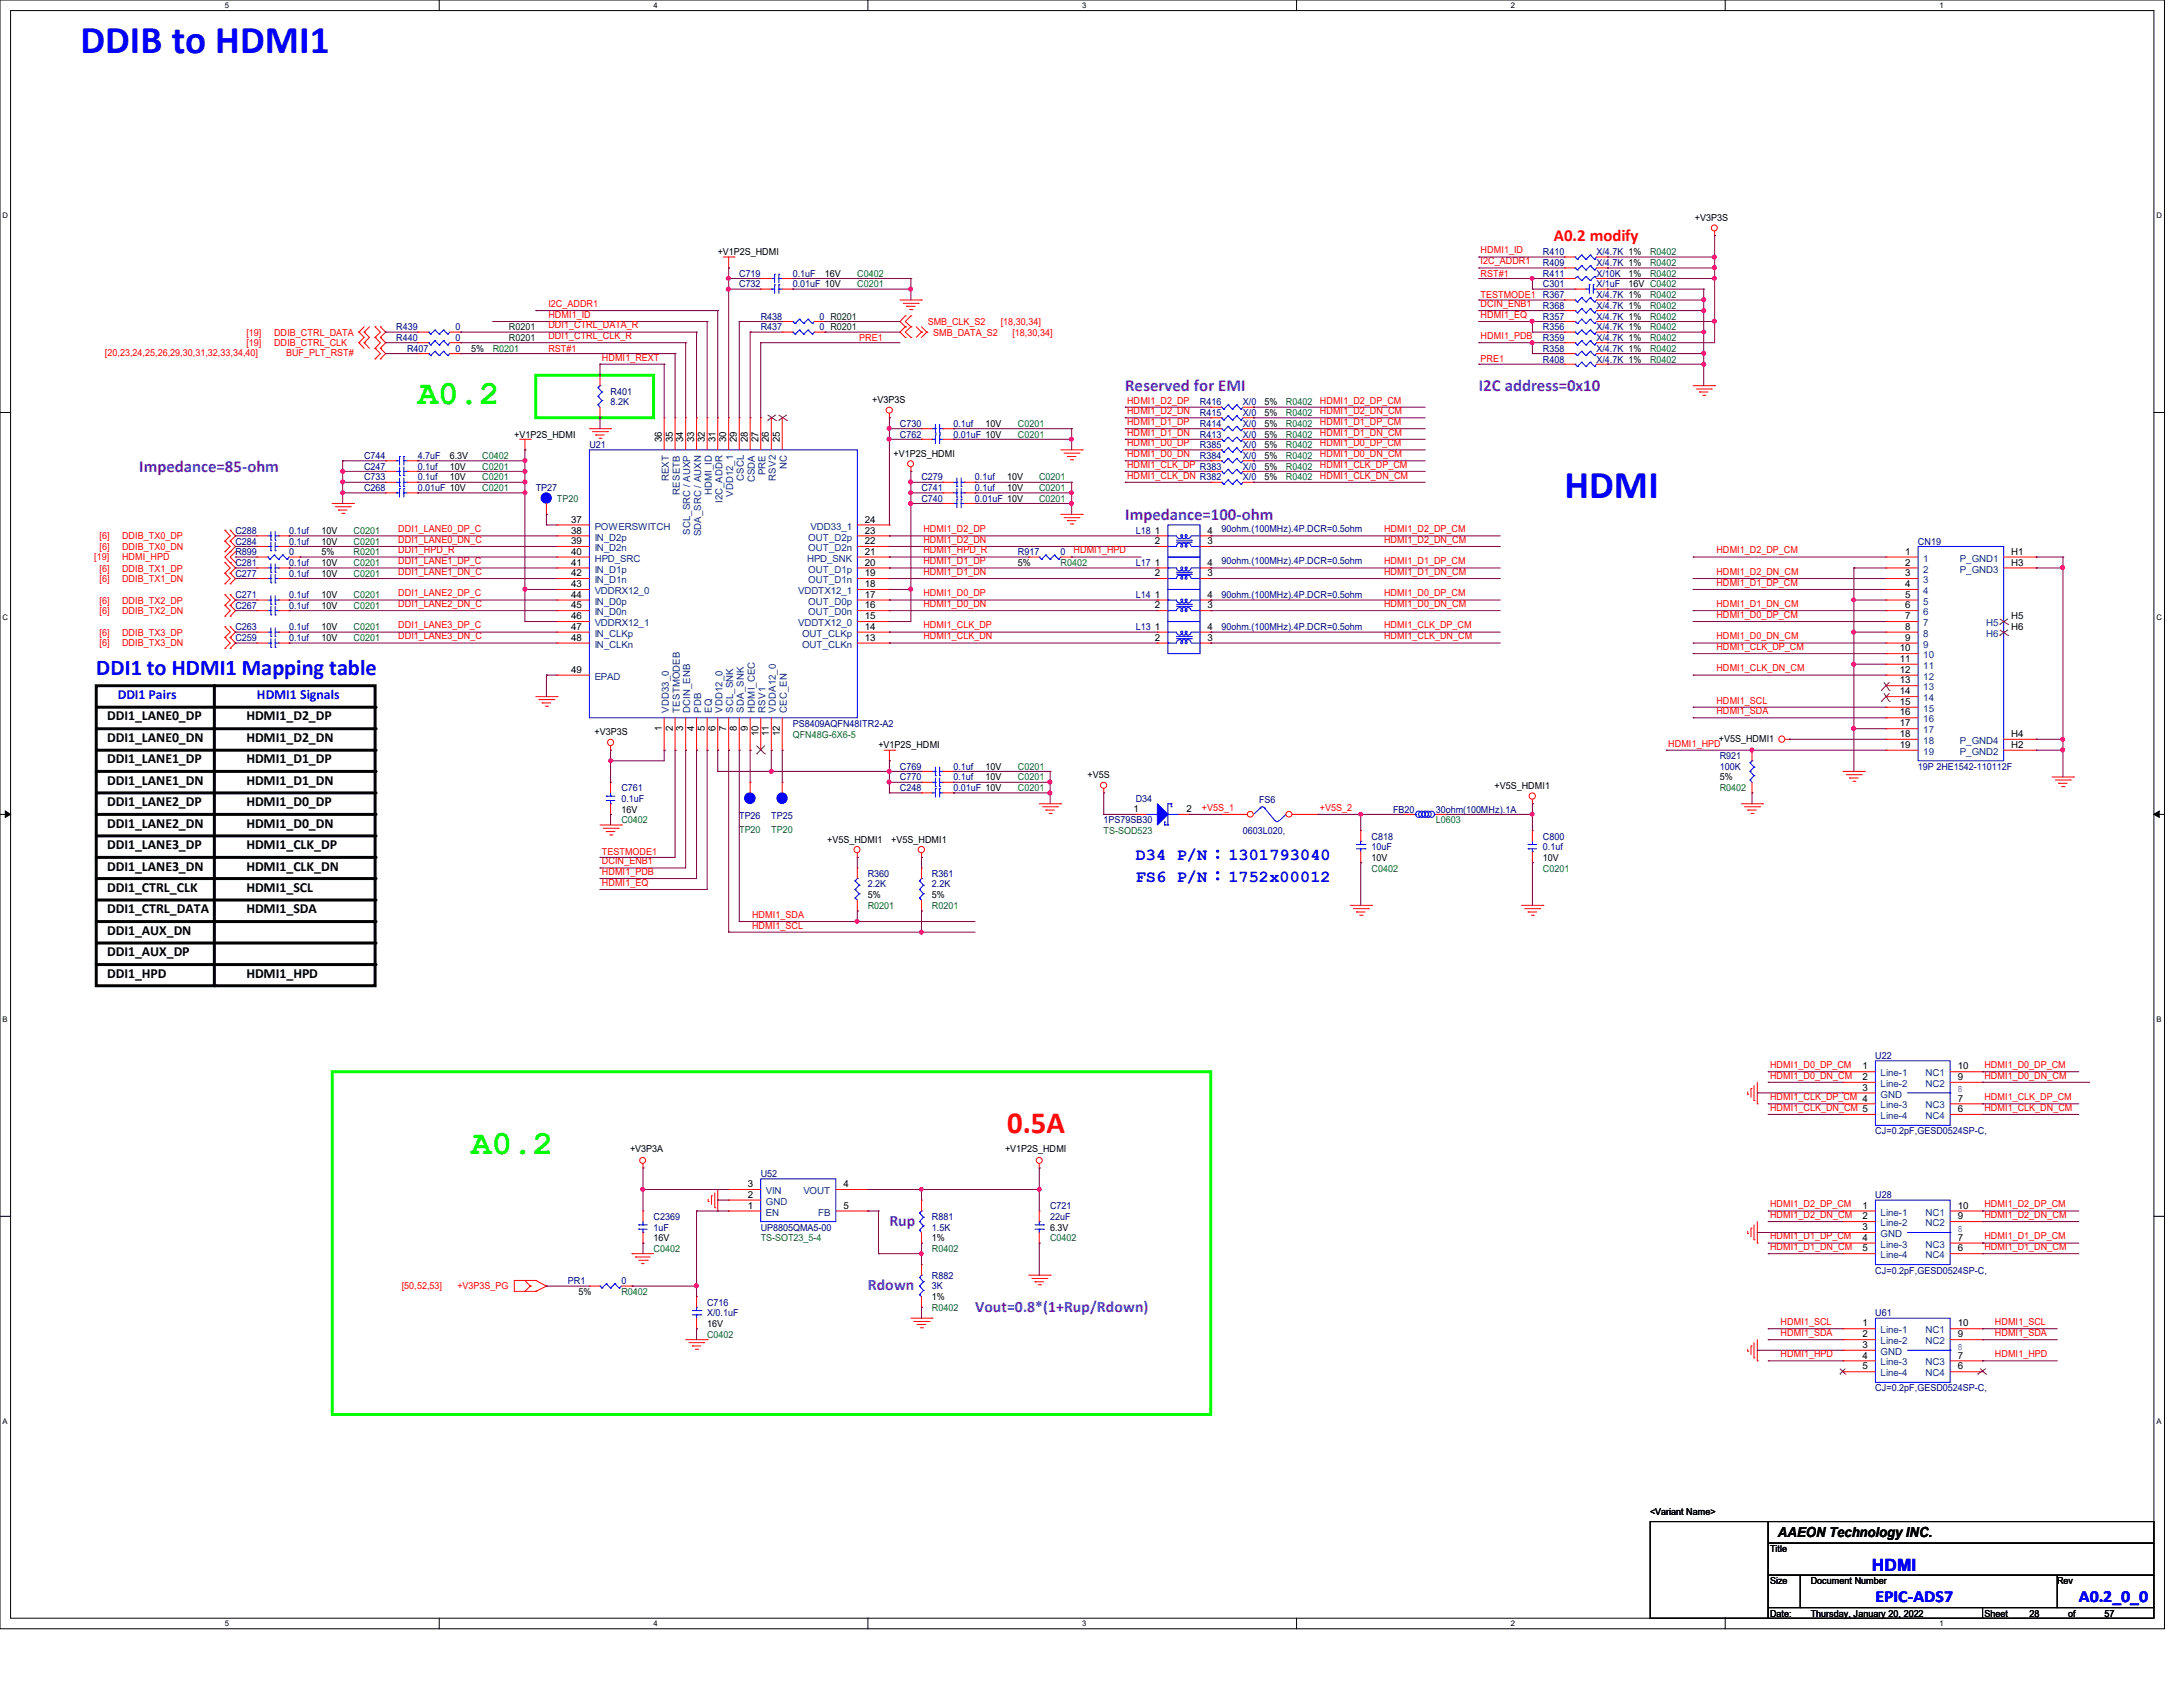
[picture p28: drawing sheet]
<svg xmlns="http://www.w3.org/2000/svg" width="279mm" height="216mm" viewBox="0 0 279 216" stroke-linecap="round" stroke-linejoin="round" font-family="sans-serif">
<defs><g id="words">
<g font-size="5" fill="#00f">
<text x="10.3" y="6.8">DDIB to HDMI1</text>
<text x="200.2" y="63.8">HDMI</text>
</g>
<g font-size="4.4" fill="#0f0">
<text x="53.5" y="51.6">A0.2</text>
<text x="60.3" y="147.7">A0.2</text>
</g>
<text font-size="3.9" fill="#f00" x="128.9" y="145">0.5A</text>
<text font-size="2.9" fill="#00f" x="12.3" y="86.4">DDI1 to HDMI1 Mapping table</text>
<text font-size="2.2" fill="#f00" x="198.9" y="30.9">A0.2 modify</text>
<g font-size="2.2" fill="#8000ff">
<text x="144" y="50.1">Reserved for EMI</text>
<text x="189.3" y="50.1">I2C address=0x10</text>
<text x="17.8" y="60.4">Impedance=85-ohm</text>
<text x="144" y="66.5">Impedance=100-ohm</text>
</g>
<g font-size="2.2" fill="#00f">
<text x="145.4" y="112.9">FS6 P/N：1752x00012</text>
<text x="145.4" y="110.1">D34 P/N：1301793040</text>
<text x="239.6" y="201">HDMI</text>
<text x="240" y="205.1">EPIC-ADS7</text>
<text x="266.1" y="205.1">A0.2_0_0</text>
</g>
<g font-size="2" fill="#8000ff">
<text x="113.8" y="156.9">Rup</text>
<text x="111.1" y="165.1">Rdown</text>
<text x="124.8" y="167.9">Vout=0.8*(1+Rup/Rdown)</text>
</g>
<g font-size="1.8" fill="#00f">
<text x="15.1" y="89.5">DDI1 Pairs</text>
<text x="32.9" y="89.5">HDMI1 Signals</text>
</g>
<g font-size="1.8">
<text x="13.7" y="92.2">DDI1_LANE0_DP</text>
<text x="13.7" y="95">DDI1_LANE0_DN</text>
<text x="31.5" y="95">HDMI1_D2_DN</text>
<text x="31.5" y="92.2">HDMI1_D2_DP</text>
<text x="13.7" y="100.4">DDI1_LANE1_DN</text>
<text x="13.7" y="97.7">DDI1_LANE1_DP</text>
<text x="31.5" y="97.7">HDMI1_D1_DP</text>
<text x="31.5" y="100.4">HDMI1_D1_DN</text>
<text x="13.7" y="105.9">DDI1_LANE2_DN</text>
<text x="13.7" y="103.2">DDI1_LANE2_DP</text>
<text x="31.5" y="105.9">HDMI1_D0_DN</text>
<text x="31.5" y="103.2">HDMI1_D0_DP</text>
<text x="13.7" y="108.7">DDI1_LANE3_DP</text>
<text x="13.7" y="111.4">DDI1_LANE3_DN</text>
<text x="31.5" y="108.7">HDMI1_CLK_DP</text>
<text x="31.5" y="111.4">HDMI1_CLK_DN</text>
<text x="13.7" y="119.6">DDI1_AUX_DN</text>
<text x="13.7" y="114.1">DDI1_CTRL_CLK</text>
<text x="13.7" y="116.9">DDI1_CTRL_DATA</text>
<text x="31.5" y="114.1">HDMI1_SCL</text>
<text x="31.5" y="116.9">HDMI1_SDA</text>
<text x="13.7" y="122.4">DDI1_AUX_DP</text>
<text x="13.7" y="125.1">DDI1_HPD</text>
<text x="31.5" y="125.1">HDMI1_HPD</text>
<text x="227.6" y="196.8">AAEON Technology INC.</text>
</g>
<g font-size="1.2">
<text x="216.9" y="28.3">+V3P3S</text>
<text x="91.9" y="32.7">+V1P2S_HDMI</text>
<text x="105.6" y="35.4">16V</text>
<text x="208.4" y="35.4">1%</text>
<text x="208.4" y="36.8">16V C0402</text>
<text x="60.3" y="45">5%</text>
<text x="111.6" y="51.6">+V3P3S</text>
<text x="161.8" y="51.9">5%</text>
<text x="161.8" y="53.3">5%</text>
<text x="57.6" y="58.7">6.3V</text>
<text x="65.8" y="56">+V1P2S_HDMI</text>
<text x="84.7" y="56.6" transform="rotate(-90 84.7 56.6)">36</text>
<text x="86.1" y="56.6" transform="rotate(-90 86.1 56.6)">35</text>
<text x="87.5" y="56.6" transform="rotate(-90 87.5 56.6)">34</text>
<text x="88.9" y="56.6" transform="rotate(-90 88.9 56.6)">33</text>
<text x="90.2" y="56.6" transform="rotate(-90 90.2 56.6)">32</text>
<text x="91.6" y="56.6" transform="rotate(-90 91.6 56.6)">31</text>
<text x="93" y="56.6" transform="rotate(-90 93 56.6)">30</text>
<text x="94.3" y="56.6" transform="rotate(-90 94.3 56.6)">29</text>
<text x="95.7" y="56.6" transform="rotate(-90 95.7 56.6)">28</text>
<text x="97.1" y="56.6" transform="rotate(-90 97.1 56.6)">27</text>
<text x="98.4" y="56.6" transform="rotate(-90 98.4 56.6)">26</text>
<text x="99.8" y="56.6" transform="rotate(-90 99.8 56.6)">25</text>
<text x="114.4" y="58.5">+V1P2S_HDMI</text>
<text x="126.1" y="54.6">10V</text>
<text x="161.8" y="54.6">5%</text>
<text x="161.8" y="56">5%</text>
<text x="161.8" y="57.4">5%</text>
<text x="161.8" y="58.7">5%</text>
<text x="57.6" y="60.1">10V</text>
<text x="57.6" y="61.5">10V</text>
<text x="128.9" y="61.5">10V</text>
<text x="128.9" y="62.9">10V</text>
<text x="161.8" y="60.1">5%</text>
<text x="161.8" y="61.5">5%</text>
<text x="41.1" y="71.1">5%</text>
<text x="41.1" y="68.3">10V</text>
<text x="41.1" y="69.7">10V</text>
<text x="73.1" y="68.3">38</text>
<text x="73.1" y="69.6">39</text>
<text x="73.1" y="71">40</text>
<text x="73.1" y="66.9">37</text>
<text x="110.7" y="71">21</text>
<text x="110.7" y="68.3">23</text>
<text x="110.7" y="69.6">22</text>
<text x="110.7" y="66.9">24</text>
<text x="147.8" y="69.6">2</text>
<text x="147.8" y="68.3">1</text>
<text x="154.6" y="68.3">4</text>
<text x="154.6" y="69.6">3</text>
<text x="243.8" y="71">1</text>
<text x="257.4" y="71">H1</text>
<text x="41.1" y="76.6">10V</text>
<text x="41.1" y="73.8">10V</text>
<text x="41.1" y="77.9">10V</text>
<text x="41.1" y="72.4">10V</text>
<text x="73.1" y="77.9">45</text>
<text x="73.1" y="72.4">41</text>
<text x="73.1" y="73.7">42</text>
<text x="73.1" y="75.1">43</text>
<text x="73.1" y="76.5">44</text>
<text x="110.7" y="75.1">18</text>
<text x="110.7" y="77.9">16</text>
<text x="110.7" y="76.5">17</text>
<text x="110.7" y="72.4">20</text>
<text x="110.7" y="73.7">19</text>
<text x="130.3" y="72.4">5%</text>
<text x="147.8" y="73.7">2</text>
<text x="147.8" y="72.4">1</text>
<text x="147.8" y="77.9">2</text>
<text x="147.8" y="76.5">1</text>
<text x="154.6" y="72.4">4</text>
<text x="154.6" y="73.7">3</text>
<text x="154.6" y="76.5">4</text>
<text x="154.6" y="77.9">3</text>
<text x="243.8" y="72.4">2</text>
<text x="243.8" y="73.7">3</text>
<text x="243.8" y="75.1">4</text>
<text x="243.8" y="76.5">5</text>
<text x="243.8" y="77.9">6</text>
<text x="257.4" y="72.4">H3</text>
<text x="41.1" y="82">10V</text>
<text x="41.1" y="80.7">10V</text>
<text x="73.1" y="79.2">46</text>
<text x="73.1" y="82">48</text>
<text x="73.1" y="80.6">47</text>
<text x="110.7" y="82">13</text>
<text x="110.7" y="80.6">14</text>
<text x="110.7" y="79.2">15</text>
<text x="147.8" y="82">2</text>
<text x="147.8" y="80.6">1</text>
<text x="154.6" y="80.6">4</text>
<text x="154.6" y="82">3</text>
<text x="243.2" y="83.4">10</text>
<text x="243.8" y="79.2">7</text>
<text x="243.8" y="80.6">8</text>
<text x="243.8" y="82">9</text>
<text x="257.4" y="79.2">H5</text>
<text x="257.4" y="80.6">H6</text>
<text x="73.1" y="86.1">49</text>
<text x="243.2" y="84.7">11</text>
<text x="243.2" y="86.1">12</text>
<text x="243.2" y="87.5">13</text>
<text x="243.2" y="88.9">14</text>
<text x="76.1" y="94.1">+V3P3S</text>
<text x="84.7" y="93.5" transform="rotate(-90 84.7 93.5)">1</text>
<text x="86.1" y="93.5" transform="rotate(-90 86.1 93.5)">2</text>
<text x="87.5" y="93.5" transform="rotate(-90 87.5 93.5)">3</text>
<text x="88.9" y="93.5" transform="rotate(-90 88.9 93.5)">4</text>
<text x="90.2" y="93.5" transform="rotate(-90 90.2 93.5)">5</text>
<text x="91.6" y="93.5" transform="rotate(-90 91.6 93.5)">6</text>
<text x="93" y="93.5" transform="rotate(-90 93 93.5)">7</text>
<text x="94.3" y="93.5" transform="rotate(-90 94.3 93.5)">8</text>
<text x="95.7" y="93.5" transform="rotate(-90 95.7 93.5)">9</text>
<text x="97.1" y="94.2" transform="rotate(-90 97.1 94.2)">10</text>
<text x="98.4" y="94.2" transform="rotate(-90 98.4 94.2)">11</text>
<text x="99.8" y="94.2" transform="rotate(-90 99.8 94.2)">12</text>
<text x="112.4" y="95.8">+V1P2S_HDMI</text>
<text x="220" y="95">+V5S_HDMI1</text>
<text x="243.2" y="90.2">15</text>
<text x="243.2" y="91.6">16</text>
<text x="243.2" y="93">17</text>
<text x="243.2" y="94.3">18</text>
<text x="243.2" y="95.7">19</text>
<text x="257.4" y="95.7">H2</text>
<text x="257.4" y="94.3">H4</text>
<text x="126.1" y="99.9">10V</text>
<text x="126.1" y="98.5">10V</text>
<text x="139.2" y="99.6">+V5S</text>
<text x="191.3" y="101">+V5S_HDMI1</text>
<text x="220.1" y="99.9">5%</text>
<text x="79.5" y="104">16V</text>
<text x="105.9" y="107.8">+V5S_HDMI1</text>
<text x="114.1" y="107.8">+V5S_HDMI1</text>
<text x="145.1" y="103.9">1</text>
<text x="151.8" y="103.9">2</text>
<text x="175.5" y="110.2">10V</text>
<text x="197.5" y="110.2">10V</text>
<text x="111.1" y="115">5%</text>
<text x="119.3" y="115">5%</text>
<text x="238.4" y="136.9">1</text>
<text x="250.6" y="136.9">10</text>
<text x="238.4" y="138.2">2</text>
<text x="238.4" y="139.6">3</text>
<text x="250.6" y="138.2">9</text>
<text x="250.6" y="141">7</text>
<text x="250.6" y="142.3">6</text>
<text x="80.6" y="147.5">+V3P3A</text>
<text x="128.6" y="147.5">+V1P2S_HDMI</text>
<text x="95.7" y="154.7">1</text>
<text x="95.7" y="153.3">2</text>
<text x="95.7" y="151.9">3</text>
<text x="107.9" y="151.9">4</text>
<text x="107.9" y="154.7">5</text>
<text x="238.4" y="154.7">1</text>
<text x="250.6" y="154.7">10</text>
<text x="83.6" y="158.9">16V</text>
<text x="119.3" y="158.9">1%</text>
<text x="134.4" y="157.5">6.3V</text>
<text x="238.4" y="156">2</text>
<text x="238.4" y="157.4">3</text>
<text x="238.4" y="158.8">4</text>
<text x="238.4" y="160.1">5</text>
<text x="250.6" y="156">9</text>
<text x="250.6" y="158.8">7</text>
<text x="250.6" y="160.1">6</text>
<text x="74" y="165.7">5%</text>
<text x="119.3" y="166.4">1%</text>
<text x="90.5" y="169.8">16V</text>
<text x="238.4" y="169.8">1</text>
<text x="238.4" y="171.2">2</text>
<text x="238.4" y="172.5">3</text>
<text x="238.4" y="173.9">4</text>
<text x="250.6" y="171.2">9</text>
<text x="250.6" y="173.9">7</text>
<text x="250.6" y="169.8">10</text>
<text x="238.4" y="175.3">5</text>
<text x="250.6" y="175.3">6</text>
<text x="211.2" y="193.8">&lt;Variant Name&gt;</text>
<text x="226.5" y="198.6">Title</text>
<text x="226.5" y="202.7">Size</text>
<text x="231.8" y="202.7">Document Number</text>
<text x="263.3" y="202.7">Rev</text>
<text x="226.5" y="206.9">Date:</text>
<text x="231.8" y="206.9">Thursday, January 20, 2022</text>
<text x="254" y="206.9">Sheet</text>
<text x="259.7" y="206.9">28</text>
<text x="264.7" y="206.9">of</text>
<text x="269.3" y="206.9">57</text>
</g>
<g font-size="1.2" fill="#000080">
<text x="94.6" y="35.4">C719</text>
<text x="101.5" y="35.4">0.1uF</text>
<text x="197.5" y="32.7">R410</text>
<text x="197.5" y="35.4">R411</text>
<text x="197.5" y="34">R409</text>
<text x="204.3" y="32.7">X/4.7K 1%</text>
<text x="204.3" y="35.4">X/10K</text>
<text x="204.3" y="34">X/4.7K 1%</text>
<text x="94.6" y="36.8">C732</text>
<text x="97.4" y="40.9">R438</text>
<text x="101.5" y="36.8">0.01uF 10V</text>
<text x="104.9" y="40.9">0 R0201</text>
<text x="197.5" y="36.8">C301</text>
<text x="197.5" y="39.5">R368</text>
<text x="197.5" y="40.9">R357</text>
<text x="197.5" y="38.1">R367</text>
<text x="204.3" y="36.8">X/1uF</text>
<text x="204.3" y="39.5">X/4.7K 1%</text>
<text x="204.3" y="40.9">X/4.7K 1%</text>
<text x="204.3" y="38.1">X/4.7K 1%</text>
<text x="50.7" y="43.6">R440</text>
<text x="50.7" y="42.3">R439</text>
<text x="52.1" y="45">R407</text>
<text x="58.3" y="45">0</text>
<text x="58.3" y="43.6">0</text>
<text x="58.3" y="42.3">0</text>
<text x="97.4" y="42.3">R437</text>
<text x="104.9" y="42.3">0 R0201</text>
<text x="197.5" y="46.4">R408</text>
<text x="197.5" y="42.3">R356</text>
<text x="197.5" y="45">R358</text>
<text x="197.5" y="43.6">R359</text>
<text x="204.3" y="46.4">X/4.7K 1%</text>
<text x="204.3" y="42.3">X/4.7K 1%</text>
<text x="204.3" y="45">X/4.7K 1%</text>
<text x="204.3" y="43.6">X/4.7K 1%</text>
<text x="78.1" y="50.5">R401</text>
<text x="78.1" y="51.9">8.2K</text>
<text x="153.6" y="51.9">R416</text>
<text x="153.6" y="53.3">R415</text>
<text x="159.1" y="51.9">X/0</text>
<text x="159.1" y="53.3">X/0</text>
<text x="46.6" y="58.7">C744</text>
<text x="53.5" y="58.7">4.7uF</text>
<text x="75.4" y="57.4">U21</text>
<text x="115.2" y="54.6">C730</text>
<text x="115.2" y="56">C762</text>
<text x="122" y="54.6">0.1uf</text>
<text x="122" y="56">0.01uF 10V</text>
<text x="153.6" y="54.6">R414</text>
<text x="153.6" y="56">R413</text>
<text x="153.6" y="57.4">R385</text>
<text x="153.6" y="58.7">R384</text>
<text x="159.1" y="54.6">X/0</text>
<text x="159.1" y="56">X/0</text>
<text x="159.1" y="57.4">X/0</text>
<text x="159.1" y="58.7">X/0</text>
<text x="46.6" y="62.9">C268</text>
<text x="46.6" y="60.1">C247</text>
<text x="46.6" y="61.5">C733</text>
<text x="53.5" y="62.9">0.01uF 10V</text>
<text x="53.5" y="60.1">0.1uf</text>
<text x="53.5" y="61.5">0.1uf</text>
<text x="68.6" y="62.9">TP27</text>
<text x="117.9" y="61.5">C279</text>
<text x="117.9" y="62.9">C741</text>
<text x="117.9" y="64.2">C740</text>
<text x="124.8" y="61.5">0.1uf</text>
<text x="124.8" y="62.9">0.1uf</text>
<text x="124.8" y="64.2">0.01uF 10V</text>
<text x="159.1" y="60.1">X/0</text>
<text x="159.1" y="61.5">X/0</text>
<text x="30.1" y="71.1">R899</text>
<text x="30.1" y="68.3">C288</text>
<text x="30.1" y="69.7">C284</text>
<text x="37" y="71.1">0</text>
<text x="37" y="68.3">0.1uf</text>
<text x="37" y="69.7">0.1uf</text>
<text x="130.3" y="71.1">R917</text>
<text x="135.8" y="71.1">0</text>
<text x="145.4" y="68.3">L18</text>
<text x="156.3" y="68.1">90ohm.(100MHz).4P.DCR=0.5ohm</text>
<text x="245.5" y="69.7">CN19</text>
<text x="30.1" y="76.6">C271</text>
<text x="30.1" y="73.8">C277</text>
<text x="30.1" y="77.9">C267</text>
<text x="30.1" y="72.4">C281</text>
<text x="37" y="76.6">0.1uf</text>
<text x="37" y="73.8">0.1uf</text>
<text x="37" y="77.9">0.1uf</text>
<text x="37" y="72.4">0.1uf</text>
<text x="145.4" y="72.4">L17</text>
<text x="145.4" y="76.6">L14</text>
<text x="156.3" y="72.2">90ohm.(100MHz).4P.DCR=0.5ohm</text>
<text x="156.3" y="76.6">90ohm.(100MHz).4P.DCR=0.5ohm</text>
<text x="30.1" y="82">C259</text>
<text x="30.1" y="80.7">C263</text>
<text x="37" y="82">0.1uf</text>
<text x="37" y="80.7">0.1uf</text>
<text x="145.4" y="80.7">L13</text>
<text x="156.3" y="80.7">90ohm.(100MHz).4P.DCR=0.5ohm</text>
<text x="101.5" y="93">PS8409AQFN48ITR2-A2</text>
<text x="79.5" y="101.3">C761</text>
<text x="115.2" y="99.9">C770</text>
<text x="115.2" y="98.5">C769</text>
<text x="115.2" y="101.3">C248</text>
<text x="122" y="99.9">0.1uf</text>
<text x="122" y="98.5">0.1uf</text>
<text x="122" y="101.3">0.01uF 10V</text>
<text x="220.1" y="97.2">R921</text>
<text x="220.1" y="98.5">100K</text>
<text x="245.5" y="98.5">19P 2HE1542-110112F</text>
<text x="79.5" y="102.6">0.1uF</text>
<text x="94.6" y="104.8">TP26</text>
<text x="98.7" y="104.8">TP25</text>
<text x="141.3" y="105.4">1PS79SB30</text>
<text x="145.4" y="102.6">D34</text>
<text x="159.1" y="106.7">0603L020,</text>
<text x="161.1" y="102.7">FS6</text>
<text x="175.5" y="107.4">C818</text>
<text x="178.3" y="104">FB20</text>
<text x="183.8" y="104">30ohm(100MHz).1A</text>
<text x="197.5" y="107.4">C800</text>
<text x="111.1" y="112.2">R360</text>
<text x="111.1" y="113.6">2.2K</text>
<text x="119.3" y="112.2">R361</text>
<text x="119.3" y="113.6">2.2K</text>
<text x="175.5" y="108.8">10uF</text>
<text x="197.5" y="108.8">0.1uf</text>
<text x="240" y="135.6">U22</text>
<text x="240" y="145.2">CJ=0.2pF,GESD0524SP-C,</text>
<text x="97.4" y="150.6">U52</text>
<text x="134.4" y="154.7">C721</text>
<text x="240" y="153.4">U28</text>
<text x="83.6" y="156.1">C2369</text>
<text x="83.6" y="157.5">1uF</text>
<text x="97.4" y="157.5">UP8805QMA5-00</text>
<text x="119.3" y="156.1">R881</text>
<text x="119.3" y="157.5">1.5K</text>
<text x="134.4" y="156.1">22uF</text>
<text x="72.7" y="164.3">PR1</text>
<text x="79.5" y="164.3">0</text>
<text x="90.5" y="167.1">C716</text>
<text x="119.3" y="163.7">R882</text>
<text x="119.3" y="165">3K</text>
<text x="240" y="163">CJ=0.2pF,GESD0524SP-C,</text>
<text x="90.5" y="168.4">X/0.1uF</text>
<text x="240" y="168.4">U61</text>
<text x="240" y="178.1">CJ=0.2pF,GESD0524SP-C,</text>
</g>
<g font-size="1.2" fill="#008000">
<text x="109.7" y="35.4">C0402</text>
<text x="211.2" y="32.7">R0402</text>
<text x="211.2" y="35.4">R0402</text>
<text x="211.2" y="34">R0402</text>
<text x="109.7" y="36.8">C0201</text>
<text x="211.2" y="39.5">R0402</text>
<text x="211.2" y="40.9">R0402</text>
<text x="211.2" y="38.1">R0402</text>
<text x="63.1" y="45">R0201</text>
<text x="211.2" y="46.4">R0402</text>
<text x="211.2" y="42.3">R0402</text>
<text x="211.2" y="45">R0402</text>
<text x="211.2" y="43.6">R0402</text>
<text x="164.6" y="51.9">R0402</text>
<text x="164.6" y="53.3">R0402</text>
<text x="61.7" y="58.7">C0402</text>
<text x="130.3" y="54.6">C0201</text>
<text x="130.3" y="56">C0201</text>
<text x="164.6" y="54.6">R0402</text>
<text x="164.6" y="56">R0402</text>
<text x="164.6" y="57.4">R0402</text>
<text x="164.6" y="58.7">R0402</text>
<text x="61.7" y="62.9">C0201</text>
<text x="61.7" y="60.1">C0201</text>
<text x="61.7" y="61.5">C0201</text>
<text x="71.3" y="64.2">TP20</text>
<text x="133" y="61.5">C0201</text>
<text x="133" y="62.9">C0201</text>
<text x="133" y="64.2">C0201</text>
<text x="164.6" y="60.1">R0402</text>
<text x="164.6" y="61.5">R0402</text>
<text x="45.3" y="71.1">R0201</text>
<text x="45.3" y="68.3">C0201</text>
<text x="45.3" y="69.7">C0201</text>
<text x="45.3" y="76.6">C0201</text>
<text x="45.3" y="73.8">C0201</text>
<text x="45.3" y="77.9">C0201</text>
<text x="45.3" y="72.4">C0201</text>
<text x="135.8" y="72.4">R0402</text>
<text x="45.3" y="82">C0201</text>
<text x="45.3" y="80.7">C0201</text>
<text x="101.5" y="94.4">QFN48G-6X6-5</text>
<text x="130.3" y="99.9">C0201</text>
<text x="130.3" y="98.5">C0201</text>
<text x="130.3" y="101.3">C0201</text>
<text x="220.1" y="101.3">R0402</text>
<text x="79.5" y="105.4">C0402</text>
<text x="94.6" y="106.6">TP20</text>
<text x="98.7" y="106.6">TP20</text>
<text x="141.3" y="106.7">TS-SOD523</text>
<text x="183.8" y="105.4">L0603</text>
<text x="175.5" y="111.5">C0402</text>
<text x="197.5" y="111.5">C0201</text>
<text x="111.1" y="116.3">R0201</text>
<text x="119.3" y="116.3">R0201</text>
<text x="83.6" y="160.2">C0402</text>
<text x="97.4" y="158.9">TS-SOT23_5-4</text>
<text x="119.3" y="160.2">R0402</text>
<text x="134.4" y="158.9">C0402</text>
<text x="79.5" y="165.7">R0402</text>
<text x="119.3" y="167.8">R0402</text>
<text x="90.5" y="171.2">C0402</text>
</g>
<g font-size="1.2" fill="#f00">
<text x="189.5" y="35.4">RST#1</text>
<text x="189.5" y="33.8">I2C_ADDR1</text>
<text x="189.5" y="32.4">HDMI1_ID</text>
<text x="70.2" y="40.7">HDMI1_ID</text>
<text x="70.2" y="39.3">I2C_ADDR1</text>
<text x="118.7" y="41.6">SMB_CLK_S2</text>
<text x="128.1" y="41.6">[18,30,34]</text>
<text x="189.5" y="38.1">TESTMODE1</text>
<text x="189.5" y="39.3">DCIN_ENB1</text>
<text x="189.5" y="40.7">HDMI1_EQ</text>
<text x="13.4" y="45.6">[20,23,24,25,26,29,30,31,32,33,34,40]</text>
<text x="31.5" y="44.3">[19]</text>
<text x="31.5" y="43">[19]</text>
<text x="35.1" y="44.3">DDIB_CTRL_CLK</text>
<text x="35.1" y="43">DDIB_CTRL_DATA</text>
<text x="36.6" y="45.6">BUF_PLT_RST#</text>
<text x="70.2" y="43.4">DDI1_CTRL_CLK_R</text>
<text x="70.2" y="42">DDI1_CTRL_DATA_R</text>
<text x="70.2" y="45">RST#1</text>
<text x="77" y="46.1">HDMI1_REXT</text>
<text x="110" y="43.6">PRE1</text>
<text x="119.5" y="43">SMB_DATA_S2</text>
<text x="129.6" y="43">[18,30,34]</text>
<text x="189.5" y="43.4">HDMI1_PDB</text>
<text x="189.5" y="46.4">PRE1</text>
<text x="144.3" y="51.6">HDMI1_D2_DP</text>
<text x="144.3" y="53">HDMI1_D2_DN</text>
<text x="168.9" y="51.6">HDMI1_D2_DP_CM</text>
<text x="168.9" y="53">HDMI1_D2_DN_CM</text>
<text x="144.3" y="55.8">HDMI1_D1_DN</text>
<text x="144.3" y="54.4">HDMI1_D1_DP</text>
<text x="144.3" y="57.1">HDMI1_D0_DP</text>
<text x="144.3" y="58.5">HDMI1_D0_DN</text>
<text x="144.3" y="59.9">HDMI1_CLK_DP R383</text>
<text x="168.9" y="55.8">HDMI1_D1_DN_CM</text>
<text x="168.9" y="54.4">HDMI1_D1_DP_CM</text>
<text x="168.9" y="57.1">HDMI1_D0_DP_CM</text>
<text x="168.9" y="58.5">HDMI1_D0_DN_CM</text>
<text x="168.9" y="59.9">HDMI1_CLK_DP_CM</text>
<text x="144.3" y="61.3">HDMI1_CLK_DN R382</text>
<text x="168.9" y="61.3">HDMI1_CLK_DN_CM</text>
<text x="12.1" y="71.6">[19]</text>
<text x="12.7" y="69">[6]</text>
<text x="12.7" y="70.4">[6]</text>
<text x="15.6" y="69">DDIB_TX0_DP</text>
<text x="15.6" y="70.4">DDIB_TX0_DN</text>
<text x="15.6" y="71.6">HDMI_HPD</text>
<text x="51" y="70.8">DDI1_HPD_R</text>
<text x="51" y="68.1">DDI1_LANE0_DP_C</text>
<text x="51" y="69.5">DDI1_LANE0_DN_C</text>
<text x="118.2" y="68.1">HDMI1_D2_DP</text>
<text x="118.2" y="69.5">HDMI1_D2_DN</text>
<text x="118.2" y="70.8">HDMI1_HPD_R</text>
<text x="137.4" y="70.8">HDMI1_HPD</text>
<text x="177.1" y="69.5">HDMI1_D2_DN_CM</text>
<text x="177.1" y="68.1">HDMI1_D2_DP_CM</text>
<text x="219.7" y="70.8">HDMI1_D2_DP_CM</text>
<text x="12.7" y="73.2">[6]</text>
<text x="12.7" y="74.5">[6]</text>
<text x="12.7" y="77.3">[6]</text>
<text x="15.6" y="73.2">DDIB_TX1_DP</text>
<text x="15.6" y="74.5">DDIB_TX1_DN</text>
<text x="15.6" y="77.3">DDIB_TX2_DP</text>
<text x="51" y="73.6">DDI1_LANE1_DN_C</text>
<text x="51" y="72.2">DDI1_LANE1_DP_C</text>
<text x="51" y="77.7">DDI1_LANE2_DN_C</text>
<text x="51" y="76.3">DDI1_LANE2_DP_C</text>
<text x="118.2" y="77.7">HDMI1_D0_DN</text>
<text x="118.2" y="76.3">HDMI1_D0_DP</text>
<text x="118.2" y="73.6">HDMI1_D1_DN</text>
<text x="118.2" y="72.2">HDMI1_D1_DP</text>
<text x="177.1" y="76.3">HDMI1_D0_DP_CM</text>
<text x="177.1" y="73.6">HDMI1_D1_DN_CM</text>
<text x="177.1" y="72.2">HDMI1_D1_DP_CM</text>
<text x="177.1" y="77.7">HDMI1_D0_DN_CM</text>
<text x="219.7" y="73.6">HDMI1_D2_DN_CM</text>
<text x="219.7" y="75">HDMI1_D1_DP_CM</text>
<text x="219.7" y="77.7">HDMI1_D1_DN_CM</text>
<text x="12.7" y="78.6">[6]</text>
<text x="12.7" y="81.4">[6]</text>
<text x="12.7" y="82.7">[6]</text>
<text x="15.6" y="78.6">DDIB_TX2_DN</text>
<text x="15.6" y="81.4">DDIB_TX3_DP</text>
<text x="15.6" y="82.7">DDIB_TX3_DN</text>
<text x="51" y="81.8">DDI1_LANE3_DN_C</text>
<text x="51" y="80.4">DDI1_LANE3_DP_C</text>
<text x="118.2" y="80.4">HDMI1_CLK_DP</text>
<text x="118.2" y="81.8">HDMI1_CLK_DN</text>
<text x="177.1" y="81.8">HDMI1_CLK_DN_CM</text>
<text x="177.1" y="80.4">HDMI1_CLK_DP_CM</text>
<text x="219.7" y="79.1">HDMI1_D0_DP_CM</text>
<text x="219.7" y="81.8">HDMI1_D0_DN_CM</text>
<text x="219.7" y="83.2">HDMI1_CLK_DP_CM</text>
<text x="219.7" y="85.9">HDMI1_CLK_DN_CM</text>
<text x="213.5" y="95.5">HDMI1_HPD</text>
<text x="219.7" y="90">HDMI1_SCL</text>
<text x="219.7" y="91.4">HDMI1_SDA</text>
<text x="153.8" y="103.8">+V5S_1</text>
<text x="168.9" y="103.8">+V5S_2</text>
<text x="77" y="110.6">DCIN_ENB1</text>
<text x="77" y="109.5">TESTMODE1</text>
<text x="77" y="112">HDMI1_PDB</text>
<text x="77" y="113.4">HDMI1_EQ</text>
<text x="96.3" y="118.8">HDMI1_SCL</text>
<text x="96.3" y="117.5">HDMI1_SDA</text>
<text x="226.5" y="136.7">HDMI1_D0_DP_CM</text>
<text x="254" y="136.7">HDMI1_D0_DP_CM</text>
<text x="226.5" y="138">HDMI1_D0_DN_CM</text>
<text x="226.5" y="142.2">HDMI1_CLK_DN_CM 5</text>
<text x="226.5" y="140.8">HDMI1_CLK_DP_CM 4</text>
<text x="254" y="138">HDMI1_D0_DN_CM</text>
<text x="254" y="140.8">HDMI1_CLK_DP_CM</text>
<text x="254" y="142.2">HDMI1_CLK_DN_CM</text>
<text x="226.5" y="154.5">HDMI1_D2_DP_CM</text>
<text x="226.5" y="155.9">HDMI1_D2_DN_CM</text>
<text x="254" y="154.5">HDMI1_D2_DP_CM</text>
<text x="254" y="155.9">HDMI1_D2_DN_CM</text>
<text x="226.5" y="158.6">HDMI1_D1_DP_CM</text>
<text x="226.5" y="160">HDMI1_D1_DN_CM</text>
<text x="254" y="158.6">HDMI1_D1_DP_CM</text>
<text x="254" y="160">HDMI1_D1_DN_CM</text>
<text x="51.4" y="165">[50,52,53]</text>
<text x="58.5" y="165">+V3P3S_PG</text>
<text x="227.9" y="169.6">HDMI1_SCL</text>
<text x="227.9" y="171">HDMI1_SDA</text>
<text x="227.9" y="173.7">HDMI1_HPD</text>
<text x="255.3" y="169.6">HDMI1_SCL</text>
<text x="255.3" y="171">HDMI1_SDA</text>
<text x="255.3" y="173.7">HDMI1_HPD</text>
</g>
<g font-size="1.2" fill="#004000">
<text x="65.1" y="43.6">R0201</text>
<text x="65.1" y="42.3">R0201</text>
</g>
<g font-size="1.2" fill="#004080">
<text x="85.6" y="61.6" transform="rotate(-90 85.6 61.6)">REXT</text>
<text x="87" y="63.3" transform="rotate(-90 87 63.3)">RESETB</text>
<text x="91.1" y="63.3" transform="rotate(-90 91.1 63.3)">HDMI_ID</text>
<text x="92.5" y="64.3" transform="rotate(-90 92.5 64.3)">I2C_ADDR</text>
<text x="93.8" y="63.6" transform="rotate(-90 93.8 63.6)">VDD12_1</text>
<text x="95.2" y="61.6" transform="rotate(-90 95.2 61.6)">CSCL</text>
<text x="96.6" y="61.7" transform="rotate(-90 96.6 61.7)">CSDA</text>
<text x="98" y="60.8" transform="rotate(-90 98 60.8)">PRE</text>
<text x="99.3" y="61.5" transform="rotate(-90 99.3 61.5)">RSV2</text>
<text x="100.7" y="60" transform="rotate(-90 100.7 60)">NC</text>
<text x="76.1" y="69.2">IN_D2p</text>
<text x="76.1" y="70.5">IN_D2n</text>
<text x="76.1" y="71.9">HPD_SRC</text>
<text x="76.1" y="67.8">POWERSWITCH</text>
<text x="88.3" y="68.4" transform="rotate(-90 88.3 68.4)">SCL_SRC / AUXP</text>
<text x="89.7" y="68.6" transform="rotate(-90 89.7 68.6)">SDA_SRC / AUXN</text>
<text x="103.3" y="71.9">HPD_SNK</text>
<text x="103.5" y="69.2">OUT_D2p</text>
<text x="103.5" y="70.5">OUT_D2n</text>
<text x="103.8" y="67.8">VDD33_1</text>
<text x="246.2" y="71.9">1</text>
<text x="250.9" y="71.9">P_GND1</text>
<text x="76.1" y="73.3">IN_D1p</text>
<text x="76.1" y="74.6">IN_D1n</text>
<text x="76.1" y="76">VDDRX12_0</text>
<text x="76.1" y="77.4">IN_D0p</text>
<text x="102.1" y="76">VDDTX12_1</text>
<text x="103.5" y="77.4">OUT_D0p</text>
<text x="103.5" y="73.3">OUT_D1p</text>
<text x="103.5" y="74.6">OUT_D1n</text>
<text x="246.2" y="73.3">2</text>
<text x="246.2" y="74.6">3</text>
<text x="246.2" y="76">4</text>
<text x="246.2" y="77.4">5</text>
<text x="250.9" y="73.3">P_GND3</text>
<text x="76.1" y="78.7">IN_D0n</text>
<text x="76.1" y="80.1">VDDRX12_1</text>
<text x="76.1" y="82.9">IN_CLKn</text>
<text x="76.1" y="81.5">IN_CLKp</text>
<text x="102.1" y="80.1">VDDTX12_0</text>
<text x="102.7" y="82.9">OUT_CLKn</text>
<text x="102.7" y="81.5">OUT_CLKp</text>
<text x="103.5" y="78.7">OUT_D0n</text>
<text x="246.2" y="78.7">6</text>
<text x="246.2" y="80.1">7</text>
<text x="246.2" y="81.5">8</text>
<text x="246.2" y="82.9">9</text>
<text x="254.2" y="80.1">H5</text>
<text x="254.2" y="81.5">H6</text>
<text x="76.1" y="87">EPAD</text>
<text x="246.2" y="84.2">10</text>
<text x="246.2" y="85.6">11</text>
<text x="246.2" y="87">12</text>
<text x="246.2" y="88.3">13</text>
<text x="246.2" y="89.7">14</text>
<text x="85.6" y="91.2" transform="rotate(-90 85.6 91.2)">VDD33_0</text>
<text x="87" y="91.2" transform="rotate(-90 87 91.2)">TESTMODEB</text>
<text x="88.3" y="91.2" transform="rotate(-90 88.3 91.2)">DCIN_ENB</text>
<text x="89.7" y="91.2" transform="rotate(-90 89.7 91.2)">PDB</text>
<text x="91.1" y="91.2" transform="rotate(-90 91.1 91.2)">EQ</text>
<text x="92.5" y="91.2" transform="rotate(-90 92.5 91.2)">VDD12_0</text>
<text x="93.8" y="91.2" transform="rotate(-90 93.8 91.2)">SCL_SNK</text>
<text x="95.2" y="91.2" transform="rotate(-90 95.2 91.2)">SDA_SNK</text>
<text x="96.6" y="91.2" transform="rotate(-90 96.6 91.2)">HDMI_CEC</text>
<text x="98" y="91.2" transform="rotate(-90 98 91.2)">RSV1</text>
<text x="99.3" y="91.2" transform="rotate(-90 99.3 91.2)">VDDA12_0</text>
<text x="100.7" y="91.2" transform="rotate(-90 100.7 91.2)">CEC_EN</text>
<text x="246.2" y="91.1">15</text>
<text x="246.2" y="92.5">16</text>
<text x="246.2" y="93.9">17</text>
<text x="246.2" y="95.2">18</text>
<text x="250.9" y="95.2">P_GND4</text>
<text x="246.2" y="96.6">19</text>
<text x="250.9" y="96.6">P_GND2</text>
<text x="240.7" y="137.8">Line-1</text>
<text x="246.5" y="137.8">NC1</text>
<text x="240.7" y="139.1">Line-2</text>
<text x="240.7" y="140.5">GND</text>
<text x="240.7" y="141.9">Line-3</text>
<text x="240.7" y="143.2">Line-4</text>
<text x="246.5" y="139.1">NC2</text>
<text x="246.5" y="141.9">NC3</text>
<text x="246.5" y="143.2">NC4</text>
<text x="98" y="155.6">EN</text>
<text x="98" y="154.2">GND</text>
<text x="98" y="152.8">VIN</text>
<text x="102.8" y="152.8">VOUT</text>
<text x="104.7" y="155.6">FB</text>
<text x="240.7" y="155.6">Line-1</text>
<text x="246.5" y="155.6">NC1</text>
<text x="240.7" y="156.9">Line-2</text>
<text x="240.7" y="158.3">GND</text>
<text x="240.7" y="159.7">Line-3</text>
<text x="240.7" y="161">Line-4</text>
<text x="246.5" y="156.9">NC2</text>
<text x="246.5" y="159.7">NC3</text>
<text x="246.5" y="161">NC4</text>
<text x="240.7" y="170.6">Line-1</text>
<text x="240.7" y="172">Line-2</text>
<text x="240.7" y="173.4">GND</text>
<text x="246.5" y="172">NC2</text>
<text x="246.5" y="170.6">NC1</text>
<text x="240.7" y="174.8">Line-3</text>
<text x="240.7" y="176.1">Line-4</text>
<text x="246.5" y="174.8">NC3</text>
<text x="246.5" y="176.1">NC4</text>
</g>
<g font-size="1.2" fill="#00f">
<text x="250.5" y="139.8">8</text>
<text x="250.5" y="157.6">8</text>
<text x="250.5" y="172.7">8</text>
</g>
<g font-size="1">
<text x="28.8" y="1">5</text>
<text x="83.6" y="1">4</text>
<text x="138.5" y="1">3</text>
<text x="193.4" y="1">2</text>
<text x="248.2" y="1">1</text>
<text x=".3" y="27.9">D</text>
<text x="276" y="27.9">D</text>
<text x=".3" y="79.4">C</text>
<text x="276" y="79.4">C</text>
<text x=".3" y="130.8">B</text>
<text x="276" y="130.8">B</text>
<text x=".3" y="182.2">A</text>
<text x="276" y="182.2">A</text>
<text x="28.8" y="208.1">5</text>
<text x="83.6" y="208.1">4</text>
<text x="138.5" y="208.1">3</text>
<text x="193.4" y="208.1">2</text>
<text x="248.2" y="208.1">1</text>
</g>
</g></defs>
<path d="M0 0h277v208.4h-277zM1.4 1.4h274.3v205.7h-274.3z" fill="none" stroke="#000" stroke-width=".13"/>
<g fill="#fff">
<path d="M28.8 .1h.5v1.1h-.5z"/>
<path d="M28.8 207.2h.5v1.1h-.5z"/>
</g>
<path d="M56.2 0v1.4M56.2 207.1v1.3" fill="none" stroke="#000" stroke-width=".13"/>
<g fill="#fff">
<path d="M83.7 .1h.5v1.1h-.5z"/>
<path d="M83.7 207.2h.5v1.1h-.5z"/>
</g>
<path d="M111.1 0v1.4M111.1 207.1v1.3" fill="none" stroke="#000" stroke-width=".13"/>
<g fill="#fff">
<path d="M138.5 .1h.6v1.1h-.6z"/>
<path d="M138.5 207.2h.6v1.1h-.6z"/>
</g>
<path d="M165.9 0v1.4M165.9 207.1v1.3" fill="none" stroke="#000" stroke-width=".13"/>
<g fill="#fff">
<path d="M193.4 .1h.5v1.1h-.5z"/>
<path d="M193.4 207.2h.5v1.1h-.5z"/>
</g>
<path d="M220.8 0v1.4M220.8 207.1v1.3" fill="none" stroke="#000" stroke-width=".13"/>
<g fill="#fff">
<path d="M248.2 .1h.6v1.1h-.6z"/>
<path d="M248.2 207.2h.6v1.1h-.6z"/>
<path d="M.3 27.1h.8v1.1h-.8z"/>
<path d="M276 27.1h.7v1.1h-.7z"/>
<path d="M.3 78.5h.8v1.1h-.8z"/>
<path d="M276 78.5h.7v1.1h-.7z"/>
</g>
<path d="M0 52.8h1.4M275.7 52.8h1.3" fill="none" stroke="#000" stroke-width=".13"/>
<g fill="#fff">
<path d="M.3 129.9h.7v1.1h-.7z"/>
<path d="M276 129.9h.6v1.1h-.6z"/>
</g>
<path d="M0 104.2h1.4M275.7 104.2h1.3" fill="none" stroke="#000" stroke-width=".13"/>
<path d="M.7 103.8l.7 .4-.7 .4zM275.7 104.2l.7-.4v.8z" fill="#000" stroke="#000" stroke-width=".13"/>
<g fill="#fff">
<path d="M.3 181.4h.7v1.1h-.7z"/>
<path d="M276 181.4h.6v1.1h-.6z"/>
</g>
<path d="M0 155.7h1.4M275.7 155.7h1.3M211.2 194.7h15.1v12.4h-15.1zM226.3 194.7h49.4v2.8h-49.4zM226.3 197.5h49.4v4.1h-49.4zM226.3 201.6h4.1v4.1h-4.1zM226.3 205.7h27.4v1.4h-27.4zM230.4 201.6h32.9v4.1h-32.9zM253.7 205.7h22v1.4h-22zM263.3 201.6h12.4v4.1h-12.4z" fill="none" stroke="#000" stroke-width=".13"/>
<g fill="none" stroke="#000" stroke-width=".38">
<path d="M12.3 87.8h35.7v38.4h-35.7zM12.3 96h35.7M12.3 93.3h35.7M12.3 98.7h35.7M12.3 90.5h35.7M27.4 87.8v38.4M12.3 104.2h35.7M12.3 112.4h35.7M12.3 109.7h35.7M12.3 115.2h35.7M12.3 117.9h35.7M12.3 101.5h35.7"/>
<path d="M12.3 107h35.7M12.3 123.4h35.7M12.3 120.7h35.7"/>
</g>
<g fill="#000">
<circle cx="48" cy="93.3" r=".19"/>
<circle cx="48" cy="96" r=".19"/>
<circle cx="48" cy="98.7" r=".19"/>
<circle cx="48" cy="90.5" r=".19"/>
<circle cx="48" cy="107" r=".19"/>
<circle cx="48" cy="112.4" r=".19"/>
<circle cx="48" cy="117.9" r=".19"/>
<circle cx="48" cy="104.2" r=".19"/>
<circle cx="48" cy="109.7" r=".19"/>
<circle cx="48" cy="115.2" r=".19"/>
<circle cx="48" cy="101.5" r=".19"/>
<circle cx="27.4" cy="126.2" r=".19"/>
<circle cx="48" cy="123.4" r=".19"/>
<circle cx="48" cy="120.7" r=".19"/>
</g>
<path d="M68.6 48h15.1v5.5h-15.1zM42.5 137.2h112.5v43.8h-112.5z" fill="none" stroke="#0f0" stroke-width=".38"/>
<g fill="none" stroke="#f00" stroke-width=".13">
<path d="M92.6 32.9h1.3M93.3 34.3h.1M93.3 32.9v1.4M93.9 32.9h.1M97.4 37h.1M97.4 37h1.3M100.1 37h1.4M101.5 37h.1M115.2 38.4h2.7M115.6 38.8h1.9M116 39.2h.1M116 39.2h1.1"/>
<path d="M116.4 39.6h.3M116.7 39.6h.1M117.5 38.8h.1M117.9 38.4h.1M200.2 39.8h.1M200.2 32.9h.1M200.2 35.6h.1M200.2 34.3h.1M200.2 38.4h.1M200.2 38.4h1.4M200.2 32.9h1.4M200.2 39.8h1.4"/>
<path d="M200.2 35.6h1.4M200.2 34.3h1.4M201.6 37h.1M201.6 37h1.4M204.3 38.4h1.4M204.3 32.9h1.4M204.3 37h1.4M204.3 39.8h1.4M204.3 35.6h1.4M204.3 34.3h1.4M205.7 37h.1M205.7 39.8h.1"/>
<path d="M205.7 32.9h.1M205.7 35.6h.1M205.7 34.3h.1M205.7 38.4h.1M219.5 30.1h.1M219.5 29.6v.5M45.9 43.9h.1M45.9 42.5h.1M45.9 43.9l.7 .7M45.9 42.5l.7 .7-.7 .7M46.6 43.9h.1M46.6 42.5h.1"/>
<path d="M46.6 43.9l.7 .7M46.6 42.5l.7 .7-.7 .7M46.6 41.8l-.7 .7M47.3 41.8l-.7 .7M48 44.6h.1M48 43.2h.1M48 41.8h.1M48 45.9h.1M48 43.2l.7 .7-.7 .7M48 41.8l.7 .7-.7 .7M48 44.6l.7 .7-.7 .6M48.7 43.2h.1"/>
<path d="M48.7 44.6h.1M48.7 41.8h.1M48.7 45.9h.1M48.7 43.2l.7 .7-.7 .7M48.7 41.8l.7 .7-.7 .7M48.7 44.6l.7 .7-.7 .6M49.4 59h.1M49.4 59h1.3M52.1 59h1.4M53.5 45.3h.1M53.5 59h.1M53.5 43.9h.1"/>
<path d="M53.5 45.3h1.4M53.5 43.9h1.4M57.6 45.3h1.4M57.6 43.9h1.4M59 45.3h.1M59 43.9h.1M66.5 56.2h1.4M67.2 57.6h.1M67.2 56.2v1.4M67.9 56.2h.1M75.4 54.9h2.7M75.8 55.2h2"/>
<path d="M76.2 55.7h.1M76.2 55.7h1.1M76.7 56.1h.2M76.8 53.5h.1M76.8 48h.1M76.8 48v1.4M76.8 52.1v1.4M76.9 56.1h.1M77.8 55.2h.1M78.1 54.9h.1M85 53.5h.1M85 53.5v4.1"/>
<path d="M86.4 53.5h.1M86.4 53.5v4.1M87.8 53.5h.1M87.8 53.5v4.1M89.2 53.5h.1M89.2 53.5v4.1M90.5 53.5h.1M90.5 53.5v4.1M91.9 53.5h.1M91.9 53.5v4.1M93.3 53.5h.1M93.3 53.5v4.1"/>
<path d="M94.6 53.5h.1M94.6 53.5v4.1M96 53.5h.1M96 53.5v4.1M97.4 53.5h.1M97.4 53.5v4.1M98.7 53.5h.1M98.7 53.5v4.1M100.1 41.1h.1M100.1 53.5h.1M100.1 42.5h.1M100.1 41.1h1.4"/>
<path d="M100.1 53.5v4.1M100.1 42.5h1.4M104.2 41.1h1.4M104.2 42.5h1.4M105.6 41.1h.1M105.6 42.5h.1M113.8 53.5h.1M113.8 52.9v.6M115.9 40.4h.1M115.9 41.8h.1M115.9 43.2h.1M115.9 40.4l-.7 .7 .7 .7"/>
<path d="M115.9 41.8l-.7 .7 .7 .7M116.6 41.8h.1M116.6 40.4h.1M116.6 43.2h.1M116.6 59.8v.5M116.6 40.4l-.7 .7 .7 .7M116.6 41.8l-.7 .7 .7 .7M117.3 41.8l.6 .7M117.9 42.5h.1M117.9 54.9h.1M117.9 56.2h.1M117.9 54.9h1.4"/>
<path d="M117.9 56.2h1.4M117.9 42.5l-.6 .7M117.9 41.8l.7 .7M118.6 42.5h.1M118.6 42.5l-.7 .7M120.7 54.9h1.3M120.7 56.2h1.3M122 54.9h.1M122 56.2h.1M135.8 57.6h2.7M136.2 58h1.9M136.6 58.4h.1"/>
<path d="M136.6 58.4h1.1M137 58.8h.3M137.3 58.8h.1M138.1 58h.1M138.5 57.6h.1M155 52.1h.1M155 54.9h.1M155 56.2h.1M155 57.6h.1M155 59h.1M155 54.9h1.3M155 57.6h1.3"/>
<path d="M155 56.2h1.3M155 52.1h1.3M155 59h1.3M159.1 54.9h1.3M159.1 57.6h1.3M159.1 56.2h1.3M159.1 52.1h1.3M159.1 59h1.3M160.4 52.1h.1M160.4 54.9h.1M160.4 56.2h.1M160.4 57.6h.1"/>
<path d="M160.4 59h.1M200.2 41.1h.1M200.2 46.6h.1M200.2 42.5h.1M200.2 45.3h.1M200.2 41.1h1.4M200.2 45.3h1.4M200.2 46.6h1.4M200.2 42.5h1.4M204.3 41.1h1.4M204.3 45.3h1.4M204.3 46.6h1.4"/>
<path d="M204.3 42.5h1.4M205.7 41.1h.1M205.7 46.6h.1M205.7 42.5h.1M205.7 45.3h.1M216.7 49.4h2.8M217.1 49.8h1.9M217.5 50.2h.1M217.5 50.2h1.1M217.9 50.6h.3M218.2 50.6h.1M219 49.8h.1"/>
<path d="M219.5 49.4h.1M28.8 69.3h.1M28.8 67.9h.1M28.8 70.6h.1M28.8 73.4h.1M28.8 72h.1M28.8 74.7h.1M28.8 77.5h.1M28.8 76.1h.1M28.8 78.9h.1M28.8 67.9l.7 .7-.7 .7M28.8 69.3l.7 .6-.7 .7"/>
<path d="M28.8 72l.7 .7-.7 .7M28.8 73.4l.7 .6-.7 .7M28.8 76.1l.7 .7-.7 .7M28.8 77.5l.7 .6-.7 .8M29.5 67.9h.1M29.5 69.3h.1M29.5 70.6h.1M29.5 72h.1M29.5 73.4h.1M29.5 74.7h.1M29.5 76.1h.1M29.5 77.5h.1"/>
<path d="M29.5 78.9h.1M29.5 67.9l.6 .7-.6 .7M29.5 69.3l.6 .6-1.3 1.4 .7 .7M29.5 72l.6 .7-.6 .7M29.5 73.4l.6 .6-.6 .7M29.5 76.1l.6 .7-.6 .7M29.5 77.5l.6 .6-.6 .8M30.1 72h.1M30.1 70.6h.1M30.1 70.6l-.6 .7 .6 .7M32.9 76.8h.1M32.9 71.3h.1"/>
<path d="M32.9 74h.1M32.9 68.6h.1M32.9 78.1h.1M32.9 76.8h1.4M32.9 71.3h1.4M32.9 74h1.4M32.9 78.1h1.4M32.9 68.6h1.4M35.6 76.8h1.4M35.6 74h1.4M35.6 78.1h1.4M35.6 68.6h1.4"/>
<path d="M37 76.8h.1M37 74h.1M37 68.6h.1M37 78.1h.1M37 71.3h1.4M38.4 71.3h.1M42.5 64.4h2.8M42.9 64.9h1.9M43.3 65.3h.1M43.3 65.3h1.1M43.7 65.7h.3M44 65.7h.1"/>
<path d="M44.8 64.9h.1M45.3 64.4h.1M49.4 63.1h.1M49.4 60.3h.1M49.4 61.7h.1M49.4 63.1h1.3M49.4 61.7h1.3M49.4 60.3h1.3M52.1 63.1h1.4M52.1 61.7h1.4M52.1 60.3h1.4M53.5 63.1h.1"/>
<path d="M53.5 60.3h.1M53.5 61.7h.1M69.9 65.8h.1M69.9 64.4v1.4M71.3 78.1h.1M71.3 68.6h.1M71.3 69.9h.1M71.3 71.3h.1M71.3 72.7h.1M71.3 74h.1M71.3 75.4h.1M71.3 76.8h.1"/>
<path d="M71.3 79.5h.1M71.3 67.2h.1M71.3 76.8h4.1M71.3 71.3h4.1M71.3 74h4.1M71.3 72.7h4.1M71.3 75.4h4.1M71.3 79.5h4.1M71.3 78.1h4.1M71.3 68.6h4.1M71.3 69.9h4.1M71.3 67.2h4.1"/>
<path d="M109.7 76.8h4.1M109.7 71.3h4.1M109.7 74h4.1M109.7 72.7h4.1M109.7 75.4h4.1M109.7 79.5h4.1M109.7 78.1h4.1M109.7 68.6h4.1M109.7 69.9h4.1M109.7 67.2h4.1M113.8 71.3h.1M113.8 75.4h.1"/>
<path d="M113.8 79.5h.1M113.8 78.1h.1M113.8 76.8h.1M113.8 72.7h.1M113.8 74h.1M113.8 68.6h.1M113.8 69.9h.1M113.8 67.2h.1M116.6 60.3h.1M120.7 61.7h.1M120.7 63.1h.1M120.7 63.1h1.3"/>
<path d="M120.7 61.7h1.3M123.4 63.1h1.4M123.4 61.7h1.4M124.8 61.7h.1M124.8 63.1h.1M135.8 65.8h2.7M136.2 66.3h1.9M136.6 66.6h.1M136.6 66.6h1.1M137 67.1h.3M137.3 67.1h.1M138.1 66.3h.1"/>
<path d="M138.5 65.8h.1M148.1 74h.1M148.1 72.7h.1M148.1 78.1h.1M148.1 76.8h.1M148.1 76.8h1.4M148.1 74h1.4M148.1 72.7h1.4M148.1 78.1h1.4M153.6 76.8h1.4M153.6 74h1.4M153.6 72.7h1.4"/>
<path d="M153.6 78.1h1.4M155 72.7h.1M155 74h.1M155 60.3h.1M155 61.7h.1M155 76.8h.1M155 78.1h.1M155 61.7h1.3M155 60.3h1.3M159.1 61.7h1.3M159.1 60.3h1.3M160.4 60.3h.1"/>
<path d="M160.4 61.7h.1M241.4 71.3h.1M241.4 72.7h.1M241.4 74h.1M241.4 75.4h.1M241.4 76.8h.1M241.4 78.1h.1M241.4 79.5h.1M241.4 76.8h4.1M241.4 71.3h4.1M241.4 74h4.1M241.4 72.7h4.1"/>
<path d="M241.4 75.4h4.1M241.4 79.5h4.1M241.4 78.1h4.1M256.5 79.5h.1M256.5 71.3h4.1M256.5 72.7h4.1M260.6 71.3h.1M260.6 72.7h.1M28.8 81.6h.1M28.8 80.2h.1M28.8 83h.1M28.8 80.2l.7 .7-.7 .7"/>
<path d="M28.8 81.6l.7 .7-.7 .7M29.5 80.2h.1M29.5 81.6h.1M29.5 83h.1M29.5 80.2l.6 .7-.6 .7M29.5 81.6l.6 .7-.6 .7M32.9 82.3h.1M32.9 80.9h.1M32.9 82.3h1.4M32.9 80.9h1.4M35.6 82.3h1.4M35.6 80.9h1.4"/>
<path d="M37 82.3h.1M37 80.9h.1M68.6 89.2h2.7M69 89.5h1.9M69.4 90h.1M69.4 90h1.1M69.8 90.4h.3M70.1 90.4h.1M70.9 89.5h.1M71.3 89.2h.1M71.3 82.3h.1M71.3 80.9h.1"/>
<path d="M71.3 86.4h.1M71.3 82.3h4.1M71.3 80.9h4.1M71.3 86.4h4.1M78.1 96h.1M78.1 95.5v.5M85 96h.1M85 91.9v4.1M86.4 96h.1M86.4 91.9v4.1M87.8 96h.1M87.8 91.9v4.1"/>
<path d="M89.2 96h.1M89.2 91.9v4.1M90.5 96h.1M90.5 91.9v4.1M91.9 96h.1M91.9 91.9v4.1M93.3 96h.1M93.3 91.9v4.1M94.6 96h.1M94.6 91.9v4.1M96 96h.1M96 91.9v4.1"/>
<path d="M97.4 96h.1M97.4 91.9v4.1M98.7 96h.1M98.7 91.9v4.1M100.1 96h.1M100.1 91.9v4.1M109.7 82.3h4.1M109.7 80.9h4.1M113.2 96h1.3M113.8 97.4h.1M113.8 82.3h.1M113.8 80.9h.1"/>
<path d="M113.8 96v1.4M114.5 96h.1M117.9 98.7h.1M117.9 98.7h1.4M120.7 98.7h1.3M122 98.7h.1M224.2 96h.1M224.2 96v1.4M228.5 94.6h.5M229 94.6h.1M235.9 98.7h2.7M236.3 99.1h1.9"/>
<path d="M236.7 99.6h.1M236.7 99.6h1.1M237.2 100h.2M237.4 100h.1M238.2 99.1h.1M238.6 98.7h.1M241.4 80.9h.1M241.4 82.3h.1M241.4 83.7h.1M241.4 85h.1M241.4 86.4h.1M241.4 87.8h.1"/>
<path d="M241.4 89.2h.1M241.4 90.5h.1M241.4 91.9h.1M241.4 93.3h.1M241.4 94.6h.1M241.4 96h.1M241.4 89.2h4.1M241.4 94.6h4.1M241.4 96h4.1M241.4 82.3h4.1M241.4 80.9h4.1M241.4 86.4h4.1"/>
<path d="M241.4 83.7h4.1M241.4 85h4.1M241.4 87.8h4.1M241.4 90.5h4.1M241.4 91.9h4.1M241.4 93.3h4.1M256.5 80.9h.1M256.5 94.6h4.1M256.5 96h4.1M260.6 96h.1M260.6 94.6h.1M262.6 99.4h2.8"/>
<path d="M263.1 99.8h1.9M265 99.8h.1M265.4 99.4h.1M76.8 105.6h2.7M77.2 106h1.9M77.6 106.4h.1M77.6 106.4h1.1M78 106.8h.3M78.1 100.1h.1M78.1 104.2h.1M78.1 100.1v1.4M78.1 102.9v1.3"/>
<path d="M78.3 106.8h.1M79.1 106h.1M79.5 105.6h.1M96 100.1h.1M96 100.1v1.4M100.1 100.1h.1M100.1 100.1v1.4M109.7 109.7h.1M109.7 109.2v.5M117.9 109.7h.1M117.9 100.1h.1M117.9 116.6h.1"/>
<path d="M117.9 111.1h.1M117.9 101.5h.1M117.9 109.2v.5M117.9 111.1v1.3M117.9 115.2v1.4M117.9 100.1h1.4M117.9 101.5h1.4M120.7 100.1h1.3M120.7 101.5h1.3M122 100.1h.1M122 101.5h.1M133 102.9h2.8"/>
<path d="M133.4 103.3h1.9M133.9 103.7h.1M133.9 103.7h1.1M134.3 104.1h.2M134.5 104.1h.1M135.3 103.3h.1M135.8 102.9h.1M141.3 101.5h.1M141.3 100.9v.6M172.8 115.9h2.8M173.2 116.3h1.9M173.6 116.7h.1"/>
<path d="M173.6 116.7h1.1M174 117.1h.3M174.2 110.4h.1M174.2 106.3h.1M174.2 106.3v1.4M174.2 109v1.4M174.3 117.1h.1M175.1 116.3h.1M175.6 115.9h.1M179.7 104.2h.1M179.7 104.2h1.3M183.8 104.2h1.4"/>
<path d="M185.2 104.2h.1M194.7 115.9h2.8M195.2 116.3h1.9M195.6 116.7h.1M195.6 116.7h1.1M196 117.1h.3M196.1 102.9h.1M196.1 106.3h.1M196.1 110.4h.1M196.1 102.3v.6M196.1 106.3v1.4M196.1 109v1.4"/>
<path d="M196.3 117.1h.1M197.1 116.3h.1M197.5 115.9h.1M222.9 102.9h2.7M223.3 103.3h1.9M223.7 103.7h.1M223.7 103.7h1.1M224.1 104.1h.3M224.2 101.5h.1M224.2 100.1v1.4M224.4 104.1h.1M225.2 103.3h.1"/>
<path d="M225.6 102.9h.1M263.5 100.2h.1M263.5 100.2h1.1M263.9 100.7h.3M264.2 100.7h.1M223.7 139.7v.3M224.1 139.3h.1M224.1 139.3v1.1M224.5 138.9v1.9M224.9 138.5v2.8M235.9 137.2h.1M235.9 138.5h.1"/>
<path d="M235.9 139.9h.1M235.9 137.2h4.1M235.9 138.5h4.1M235.9 139.9h4.1M249.6 137.2h4.1M249.6 138.5h4.1M253.7 138.5h.1M253.7 137.2h.1M82.3 149.5h.1M82.3 155h.1M82.3 159.1h.1M82.3 148.9v.6"/>
<path d="M82.3 155v1.3M82.3 157.7v1.4M90.6 153.8h.1M90.6 153.5v.3M91.1 153h.1M91.1 153v1.1M91.5 154.6h.1M91.5 152.7v1.9M91.9 155h.1M91.9 152.2v2.8M93.3 155h.1M93.3 153.6h.1"/>
<path d="M93.3 152.2h.1M93.3 155h4.1M93.3 153.6h4.1M93.3 152.2h4.1M107 155h4.1M107 152.2h4.1M111.1 152.2h.1M111.1 155h.1M133 149.5h.1M133 159.1h.1M133 155h.1M133 148.9v.6"/>
<path d="M133 155v1.3M133 157.7v1.4M223.7 157.9h.1M223.7 140h.1M223.7 157.6v.3M224.1 157.2h.1M224.1 157.2v1.1M224.5 158.7h.1M224.5 140.8h.1M224.5 156.8v1.9M224.9 159.1h.1M224.9 141.3h.1"/>
<path d="M224.9 156.3v2.8M235.9 141.3h.1M235.9 142.6h.1M235.9 141.3h4.1M235.9 142.6h4.1M249.6 141.3h4.1M249.6 142.6h4.1M253.7 141.3h.1M253.7 142.6h.1M65.8 163.9h.1M65.8 163.9v1.4h2.8M65.8 163.9h2.8"/>
<path d="M67.2 163.9l.7 .7M67.9 164.6h.1M67.9 164.6l-.7 .7M68.6 165.3h.1M68.6 163.9h.1M68.6 163.9l1.3 .7M69.9 164.6h.1M69.9 164.6l-1.3 .7M75.4 164.6h.1M75.4 164.6h1.4M79.5 164.6h1.4M80.9 160.4h.1"/>
<path d="M80.9 164.6h.1M80.9 160.4h2.8M81.3 160.9h.1M81.3 160.9h1.9M81.7 161.3h1.1M82.1 161.7h.1M82.1 161.7h.3M82.8 161.3h.1M87.8 171.4h2.7M88.2 171.8h1.9M88.6 172.3h.1M88.6 172.3h1.1"/>
<path d="M89 172.7h.3M89.3 172.7h.1M90.1 171.8h.1M90.5 171.4h.1M116.6 168.7h2.7M117 169.1h1.9M117.4 169.5h.1M117.4 169.5h1.1M117.8 169.9h.3M118.1 169.9h.1M118.9 169.1h.1M119.3 168.7h.1"/>
<path d="M131.7 163.2h2.7M132.1 163.6h1.9M132.5 164h.1M132.5 164h1.1M132.9 164.4h.3M133.2 164.4h.1M134 163.6h.1M134.4 163.2h.1M223.7 172.9h.1M223.7 172.7v.2M224.1 172.3h.1M224.1 172.3v1.1"/>
<path d="M224.5 173.8h.1M224.5 171.8v2M224.9 174.2h.1M224.9 171.4v2.8M235.9 170.1h.1M235.9 171.4h.1M235.9 172.8h.1M235.9 174.2h.1M235.9 175.6h.1M235.9 171.4h4.1M235.9 170.1h4.1M235.9 172.8h4.1"/>
<path d="M235.9 174.2h4.1M235.9 175.6h4.1M249.6 171.4h4.1M249.6 170.1h4.1M249.6 174.2h4.1M249.6 175.6h4.1M253.7 171.4h.1M253.7 174.2h.1M253.7 175.6h.1M253.7 170.1h.1"/>
<circle cx="219.4" cy="29.2" r=".38"/>
<circle cx="113.8" cy="52.5" r=".39"/>
<circle cx="116.5" cy="59.4" r=".38"/>
<circle cx="78.1" cy="95" r=".39"/>
<circle cx="228" cy="94.6" r=".39"/>
<circle cx="109.7" cy="108.7" r=".39"/>
<circle cx="117.9" cy="108.7" r=".4"/>
<circle cx="141.3" cy="100.5" r=".39"/>
<circle cx="196.1" cy="101.9" r=".4"/>
<circle cx="82.3" cy="148.5" r=".38"/>
<circle cx="133" cy="148.5" r=".38"/>
</g>
<g fill="none" stroke="#00f" stroke-width=".13">
<path d="M98.7 37h.1M98.7 37h.4M99.1 36.4h.1M99.1 36.4v1.1M99.7 36.4h.1M99.7 37h.1M99.7 37h.4M99.7 36.4v1.1M201.6 39.8h.1M201.6 32.9h.1M201.6 34.3h.1M201.6 38.4h.1"/>
<path d="M201.6 39.8l.3 .2M201.6 32.9l.3 .3M201.6 34.3l.3 .2M201.6 38.4l.3 .3M201.9 33.2h.1M201.9 35.4h.1M201.9 34.5h.1M201.9 38.7h.1M201.9 35.4l-.3 .2M201.9 35.4l.5 .5M202.4 39.5h.1M202.4 32.6h.1"/>
<path d="M202.4 35.9h.1M202.4 34h.1M202.4 38.1h.1M202.4 39.5l-.5 .5M202.4 39.5l.6 .5M202.4 32.6l-.5 .6M202.4 32.6l.6 .6M202.4 34l-.5 .5M202.4 34l.6 .5M202.4 38.1l-.5 .6M202.4 38.1l.6 .6M203 37h.1"/>
<path d="M203 33.2h.1M203 35.4h.1M203 34.5h.1M203 38.7h.1M203 37h.4M203 35.4l-.6 .5M203 35.4l.5 .5M203.4 36.4h.1M203.4 36.4v1.1M203.5 39.5h.1M203.5 32.6h.1M203.5 35.9h.1"/>
<path d="M203.5 34h.1M203.5 38.1h.1M203.5 39.5l.6 .5M203.5 39.5l-.5 .5M203.5 32.6l.6 .6M203.5 32.6l-.5 .6M203.5 34l.6 .5M203.5 34l-.5 .5M203.5 38.1l.6 .6M203.5 38.1l-.5 .6M203.9 36.4h.1M203.9 37h.1"/>
<path d="M203.9 37h.4M203.9 36.4v1.1M204.1 33.2h.1M204.1 35.4h.1M204.1 34.5h.1M204.1 38.7h.1M204.1 35.4l.2 .2M204.1 35.4l-.6 .5M204.3 35.6h.1M204.3 39.8l-.2 .2M204.3 32.9l-.2 .3M204.3 34.3l-.2 .2"/>
<path d="M204.3 38.4l-.2 .3M50.7 59h.1M50.7 59h.4M51.1 58.4h.1M51.1 58.4v1.1M51.1 59.8v1.1M51.7 58.4h.1M51.7 59h.1M51.7 58.4v1.1M51.7 59.8v1.1M51.7 59h.4M54.9 45.3h.1"/>
<path d="M54.9 43.9h.1M54.9 45.3l.2 .2M54.9 43.9l.2 .3M55.1 45.5h.1M55.1 44.2h.1M55.7 45h.1M55.7 43.6h.1M55.7 45l-.6 .5M55.7 45l.5 .5M55.7 43.6l-.6 .6M55.7 43.6l.5 .6M56.2 45.5h.1"/>
<path d="M56.2 44.2h.1M56.8 45h.1M56.8 43.6h.1M56.8 45l.5 .5M56.8 45l-.6 .5M56.8 43.6l.5 .6M56.8 43.6l-.6 .6M57.3 45.5h.1M57.3 44.2h.1M57.6 45.3l-.3 .2M57.6 43.9l-.3 .3M75.4 57.6h34.3v34.3h-34.3z"/>
<path d="M76.5 49.6h.1M76.5 51.8h.1M76.5 50.7h.1M76.5 49.6l.5 .6M76.5 51.8l.3 .3M76.5 50.7l.5 .6M76.8 49.4h.1M76.8 49.4l-.3 .2M77 51.3h.1M77 50.2h.1M77 51.3l-.5 .5M77 50.2l-.5 .5"/>
<path d="M101.5 41.1h.1M101.5 42.5h.1M101.5 41.1l.3 .3M101.5 42.5l.3 .3M101.8 41.4h.1M101.8 42.8h.1M102.3 40.9h.1M102.3 42.2h.1M102.3 40.9l-.5 .5M102.3 40.9l.6 .5M102.3 42.2l-.5 .6M102.3 42.2l.6 .6"/>
<path d="M102.9 41.4h.1M102.9 42.8h.1M103.4 40.9h.1M103.4 42.2h.1M103.4 40.9l.6 .5M103.4 40.9l-.5 .5M103.4 42.2l.6 .6M103.4 42.2l-.5 .6M104 41.4h.1M104 42.8h.1M104.2 41.1l-.2 .3M104.2 42.5l-.2 .3"/>
<path d="M119.3 56.2h.1M119.3 54.9h.4M119.3 56.2h.4M119.7 55.4h.1M119.7 54.9h.1M119.7 55.7h.1M119.7 54.3v1.1M119.7 55.7v1.1M120.3 55.4h.1M120.3 55.7h.1M120.3 56.2h.1M120.3 54.3v1.1"/>
<path d="M120.3 55.7v1.1M120.3 54.9h.4M120.3 56.2h.4M120.7 54.9h.1M156.3 52.1h.1M156.3 54.9h.1M156.3 56.2h.1M156.3 57.6h.1M156.3 59h.1M156.3 52.1l.3 .3M156.3 54.9l.3 .2M156.3 56.2l.3 .3"/>
<path d="M156.3 57.6l.3 .3M156.3 59l.3 .2M156.6 52.4h.1M156.6 55.1h.1M156.6 56.5h.1M156.6 57.9h.1M156.6 59.2h.1M157.2 51.8h.1M157.2 54.6h.1M157.2 56h.1M157.2 57.3h.1M157.2 58.7h.1"/>
<path d="M157.2 51.8l-.6 .6M157.2 51.8l.5 .6M157.2 54.6l-.6 .5M157.2 54.6l.5 .5M157.2 56l-.6 .5M157.2 56l.5 .5M157.2 57.3l-.6 .6M157.2 57.3l.5 .6M157.2 58.7l-.6 .5M157.2 58.7l.5 .5M157.7 52.4h.1M157.7 55.1h.1"/>
<path d="M157.7 56.5h.1M157.7 57.9h.1M157.7 59.2h.1M158.3 51.8h.1M158.3 54.6h.1M158.3 56h.1M158.3 57.3h.1M158.3 58.7h.1M158.3 51.8l.5 .6M158.3 51.8l-.6 .6M158.3 54.6l.5 .5M158.3 54.6l-.6 .5"/>
<path d="M158.3 56l.5 .5M158.3 56l-.6 .5M158.3 57.3l.5 .6M158.3 57.3l-.6 .6M158.3 58.7l.5 .5M158.3 58.7l-.6 .5M158.8 52.4h.1M158.8 55.1h.1M158.8 56.5h.1M158.8 57.9h.1M158.8 59.2h.1M159.1 52.1l-.3 .3"/>
<path d="M159.1 54.9l-.3 .2M159.1 56.2l-.3 .3M159.1 57.6l-.3 .3M159.1 59l-.3 .2M201.6 41.1h.1M201.6 46.6h.1M201.6 42.5h.1M201.6 45.3h.1M201.6 41.1l.3 .3M201.6 46.6l.3 .3M201.6 42.5l.3 .3M201.6 45.3l.3 .2"/>
<path d="M201.9 40h.1M201.9 41.4h.1M201.9 46.9h.1M201.9 42.8h.1M201.9 45.5h.1M202.4 40.9h.1M202.4 46.4h.1M202.4 42.2h.1M202.4 45h.1M202.4 40.9l-.5 .5M202.4 40.9l.6 .5M202.4 46.4l-.5 .5"/>
<path d="M202.4 46.4l.6 .5M202.4 42.2l-.5 .6M202.4 42.2l.6 .6M202.4 45l-.5 .5M202.4 45l.6 .5M203 40h.1M203 41.4h.1M203 46.9h.1M203 42.8h.1M203 45.5h.1M203.5 40.9h.1M203.5 46.4h.1"/>
<path d="M203.5 42.2h.1M203.5 45h.1M203.5 40.9l.6 .5M203.5 40.9l-.5 .5M203.5 46.4l.6 .5M203.5 46.4l-.5 .5M203.5 42.2l.6 .6M203.5 42.2l-.5 .6M203.5 45l.6 .5M203.5 45l-.5 .5M204.1 40h.1M204.1 41.4h.1"/>
<path d="M204.1 46.9h.1M204.1 42.8h.1M204.1 45.5h.1M204.3 41.1l-.2 .3M204.3 46.6l-.2 .3M204.3 42.5l-.2 .3M204.3 45.3l-.2 .2M34.3 71.3h.1M34.3 76.8h.4M34.3 71.3l.2 .3M34.3 74h.4M34.3 68.6h.4"/>
<path d="M34.3 78.1h.4M34.5 71.6h.1M34.7 77.3h.1M34.7 76.8h.1M34.7 74.6h.1M34.7 74h.1M34.7 69.1h.1M34.7 68.6h.1M34.7 78.7h.1M34.7 78.1h.1M34.7 68v1.1M34.7 73.5v1.1"/>
<path d="M34.7 76.2v1.1M34.7 77.6v1.1M35.1 71h.1M35.1 71l-.6 .6M35.1 71l.5 .6M35.2 77.3h.1M35.2 74.6h.1M35.2 69.1h.1M35.2 78.7h.1M35.2 68v1.1M35.2 73.5v1.1M35.2 76.2v1.1"/>
<path d="M35.2 77.6v1.1M35.2 76.8h.4M35.2 74h.4M35.2 68.6h.4M35.2 78.1h.4M35.6 76.8h.1M35.6 71.6h.1M35.6 74h.1M35.6 68.6h.1M35.6 78.1h.1M36.2 71h.1M36.2 71l.5 .6"/>
<path d="M36.2 71l-.6 .6M36.7 71.6h.1M37 71.3l-.3 .3M50.7 63.1h.1M50.7 63.1h.4M50.7 61.7h.4M50.7 60.3h.4M51.1 62.5h.1M51.1 60.9h.1M51.1 60.3h.1M51.1 62.3h.1M51.1 61.7h.1"/>
<path d="M51.1 61.2v1.1M51.1 62.5v1.1M51.7 62.5h.1M51.7 63.1h.1M51.7 60.9h.1M51.7 62.3h.1M51.7 63.1h.4M51.7 61.2v1.1M51.7 62.5v1.1M51.7 61.7h.4M51.7 60.3h.4M52.1 60.3h.1"/>
<path d="M52.1 61.7h.1M122 63.1h.5M122 61.7h.5M122.5 62.3h.1M122.5 61.7h.1M122.5 63.6h.1M122.5 63.1h.1M122.5 61.2v1.1M122.5 62.5v1.1M123 62.3h.1M123 63.6h.1M123 63.1h.4"/>
<path d="M123 61.2v1.1M123 62.5v1.1M123 61.7h.4M123.4 61.7h.1M123.4 63.1h.1M149.5 71.3h4.1v4.1h-4.1zM149.5 75.4h4.1v4.1h-4.1zM149.5 74h1.1a.39 .39 0 0 1 .4-.4 .39 .39 0 0 1 .3 .5h-.1a.37 .37 0 0 1 .3-.5 .37 .37 0 0 1 .4 .5l-.2-.1M149.5 72.7h.1M149.5 74h.1M149.5 78.1h1.1a.39 .39 0 0 1 .4-.3 .39 .39 0 0 1 .3 .4h-.1a.38 .38 0 0 1 .3-.4 .38 .38 0 0 1 .4 .4h-.2a.37 .37 0 0 1 .3-.4 .37 .37 0 0 1 .4 .3M149.5 76.8h.1"/>
<path d="M149.5 78.1h.1M149.5 76.8h1.1a.39 .39 0 0 0 .4 .4 .39 .39 0 0 0 .3-.5h-.1a.38 .38 0 0 0 .3 .5 .38 .38 0 0 0 .4-.5h-.2v.1M150.6 73.5h1.9M150.6 73.2h1.9M150.6 77.6h1.9M150.6 77.3h1.9M151.4 72.7l-.1-.1h-.1a.39 .39 0 0 0 .3 .5 .39 .39 0 0 0 .4-.4M151.4 72.7a.4 .4 0 0 1-.4 .4 .4 .4 0 0 1-.4-.4h-1.1M151.9 72.7l-.1-.1-.1 .1M152.4 74a.38 .38 0 0 0-.3-.4 .38 .38 0 0 0-.4 .4M152.4 72.7a.38 .38 0 0 1-.3 .4 .38 .38 0 0 1-.4-.4M152.4 76.8a.38 .38 0 0 1-.3 .4 .38 .38 0 0 1-.4-.4"/>
<path d="M152.5 73.5h.1M152.5 73.2h.1M152.5 77.6h.1M152.5 77.3h.1M152.5 76.8h1.1M152.5 72.7h1.1M152.5 74h1.1M152.5 78.1h1.1M153.6 74h.1M153.6 72.7h.1M153.6 78.1h.1M153.6 76.8h.1"/>
<path d="M156.3 60.3h.1M156.3 61.7h.1M156.3 60.3l.3 .3M156.3 61.7l.3 .3M156.6 60.6h.1M156.6 62h.1M157.2 60.1h.1M157.2 61.4h.1M157.2 60.1l-.6 .5M157.2 60.1l.5 .5M157.2 61.4l-.6 .6M157.2 61.4l.5 .6"/>
<path d="M157.7 60.6h.1M157.7 62h.1M158.3 60.1h.1M158.3 61.4h.1M158.3 60.1l.5 .5M158.3 60.1l-.6 .5M158.3 61.4l.5 .6M158.3 61.4l-.6 .6M158.8 60.6h.1M158.8 62h.1M159.1 60.3l-.3 .3M159.1 61.7l-.3 .3"/>
<path d="M245.5 69.9h11v27.5h-11zM34.3 82.3h.4M34.3 80.9h.4M34.7 82.8h.1M34.7 82.3h.1M34.7 81.4h.1M34.7 80.9h.1M34.7 80.3v1.1M34.7 81.7v1.1M35.2 82.8h.1M35.2 81.4h.1M35.2 80.3v1.1"/>
<path d="M35.2 81.7v1.1M35.2 82.3h.4M35.2 80.9h.4M35.6 82.3h.1M35.6 80.9h.1M119.3 98.7h.4M119.7 99.3h.1M119.7 98.7h.1M119.7 98.2v1.1M119.7 99.6v1.1M120.3 99.3h.1M120.3 98.2v1.1"/>
<path d="M120.3 99.6v1.1M120.3 98.7h.4M120.7 98.7h.1M224 97.6h.1M224 99.8h.1M224 98.7h.1M224 97.6l.5 .6M224 99.8l.2 .3M224 98.7l.5 .6M224.2 97.4h.1M224.2 97.4l-.2 .2M224.5 99.3h.1"/>
<path d="M224.5 98.2h.1M224.5 99.3l-.5 .5M224.5 98.2l-.5 .5M77.6 102.4h.1M77.6 101.9h.1M77.6 102.4h1.1M77.6 101.9h1.1M78.1 102.9h.1M78.1 101.9h.1M78.1 101.5v.4M78.1 102.4v.5M117.7 112.7h.1"/>
<path d="M117.7 114.9h.1M117.7 113.8h.1M117.7 112.7l.5 .6M117.7 114.9l.2 .3M117.7 113.8l.5 .6M117.9 112.4h.1M117.9 112.4l-.2 .3M118.2 114.4h.1M118.2 113.3h.1M118.2 114.4l-.5 .5M118.2 113.3l-.5 .5M119.3 101.5h.1"/>
<path d="M119.3 100.1h.4M119.3 101.5h.4M119.7 100.7h.1M119.7 100.1h.1M119.7 100.9h.1M119.7 100.9v1.1M120.3 100.7h.1M120.3 100.9h.1M120.3 101.5h.1M120.3 100.9v1.1M120.3 100.1h.4M120.3 101.5h.4"/>
<path d="M120.7 100.1h.1M161.3 103.4a.37 .37 0 0 1 .6 0M161.3 103.4h.1M161.3 103.4l-.9 .8M161.8 103.4h.1M161.8 103.4l1.4 1.6M163.7 105l-.2 .2-.3-.2M164.6 104.2h.1M164.6 104.2l-.9 .8M173.6 108.1h1.1M173.6 108.6h1.1M174.2 107.7h.1"/>
<path d="M174.2 108.6h.1M174.2 107.7v.4M174.2 108.6v.4M174.7 108.1h.1M174.7 108.6h.1M181 104.2h.2M181.2 104.2h.1M183.6 104.2h.1M183.6 104.2h.2M195.6 108.6h.1M195.6 108.1h.1M195.6 108.1h1.1"/>
<path d="M195.6 108.6h1.1M196.1 109h.1M196.1 108.1h.1M196.1 107.7v.4M196.1 108.6v.4M240 135.8h9.6v8.2h-9.6zM244.1 139.9h5.5M249.6 139.9h.1M81.7 157.3h.1M81.7 156.8h.1M81.7 157.3h1.1M81.7 156.8h1.1"/>
<path d="M82.3 157.7h.1M82.3 156.8h.1M82.3 156.3v.5M82.3 157.3v.4M97.4 150.9h9.6v5.4h-9.6zM132.5 157.3h1.1M132.5 156.8h1.1M133 156.3h.1M133 157.3h.1M133 156.3v.5M133 157.3v.4M133.6 156.8h.1"/>
<path d="M133.6 157.3h.1M76.8 164.6h.1M76.8 164.6l.2 .2M77 164.8h.1M77.6 164.3h.1M77.6 164.3l-.6 .5M77.6 164.3l.5 .5M78.1 164.8h.1M78.7 164.3h.1M78.7 164.3l.5 .5M78.7 164.3l-.6 .5M79.2 164.8h.1"/>
<path d="M79.5 164.6l-.3 .2M240 168.7h9.6v8.2h-9.6zM244.1 172.8h5.5M249.6 172.8h.1"/>
<circle cx="181.6" cy="104.2" r=".39"/>
<circle cx="182" cy="104.2" r=".4"/>
<circle cx="182.4" cy="104.2" r=".4"/>
<circle cx="182.8" cy="104.2" r=".39"/>
<circle cx="183.2" cy="104.2" r=".39"/>
</g>
<g fill="none" stroke="#804000" stroke-width=".13">
<path d="M98.2 53.8h.1M98.2 53.1l1.1 .7M99.3 53.8h.1M99.3 53.1l-1.1 .7M99.7 53.8h.1M99.7 53.1l1 .7M100.7 53.8h.1M100.7 53.1l-1 .7M255.9 79.9h.1M255.9 79.2l1.1 .7M257 79.9h.1M257 79.2l-1.1 .7"/>
<path d="M96.8 96.5h.1M96.8 95.4l1.1 1.1M97.9 96.5h.1M97.9 95.4l-1.1 1.1M240.8 88.4h.1M240.8 89.8h.1M241.1 87.3l.7 1.1M241.1 88.7l.7 1.1M241.8 88.4h.1M241.8 89.8h.1M241.8 87.3l-1 1.1M241.8 88.7l-1 1.1"/>
<path d="M255.9 81.3h.1M255.9 80.6l1.1 .7M257 81.3h.1M257 80.6l-1.1 .7M235.5 175.9h.1M235.5 175.2l.7 .7M236.2 175.9h.1M236.2 175.2l-.7 .7M253.1 175.9h.1M253.5 175.2l.7 .7M254.2 175.9h.1M254.2 175.2l-1.1 .7"/>
</g>
<g fill="#00f" stroke="#00f" stroke-width=".13">
<circle cx="100.1" cy="102.1" r=".67"/>
<circle cx="96" cy="102.2" r=".68"/>
<circle cx="69.9" cy="63.7" r=".66"/>
</g>
<circle cx="160" cy="104.2" r=".37" fill="#fff" stroke="#f00" stroke-width=".13"/>
<path d="M156.3 104.2h.1M156.3 104.2h3.3" fill="none" stroke="#f00" stroke-width=".13"/>
<circle cx="165" cy="104.2" r=".37" fill="#fff" stroke="#f00" stroke-width=".13"/>
<g fill="none" stroke="#f00" stroke-width=".13">
<path d="M97.4 35.6h.1M97.4 35.6h1.3M100.1 35.6h1.4M101.5 35.6h.1M53.5 42.5h.1M53.5 42.5h1.4M57.6 42.5h1.4M59 42.5h.1M155 53.5h.1M155 53.5h1.3M159.1 53.5h1.3M160.4 53.5h.1"/>
<path d="M200.2 43.9h.1M200.2 43.9h1.4M204.3 43.9h1.4M205.7 43.9h.1M32.9 72.7h.1M32.9 69.9h.1M32.9 72.7h1.4M32.9 69.9h1.4M35.6 72.7h1.4M35.6 69.9h1.4M37 72.7h.1M37 69.9h.1"/>
<path d="M120.7 64.4h.1M120.7 64.4h1.3M123.4 64.4h1.4M124.8 64.4h.1M131.7 71.3h.1M131.7 71.3h1.3M135.8 71.3h1.4M137.2 71.3h.1M148.1 69.9h.1M148.1 68.6h.1M148.1 69.9h1.4M148.1 68.6h1.4"/>
<path d="M153.6 69.9h1.4M153.6 68.6h1.4M155 68.6h.1M155 69.9h.1M148.1 82.3h.1M148.1 80.9h.1M148.1 82.3h1.4M148.1 80.9h1.4M153.6 82.3h1.4M153.6 80.9h1.4M155 80.9h.1M155 82.3h.1"/>
<path d="M109.7 116.6h.1M109.7 111.1h.1M109.7 111.1v1.3M109.7 115.2v1.4M145.4 104.2h.1M145.4 104.2h1.3M150.9 104.2h1.3M152.2 104.2h.1M165.4 104.2h3.3M168.7 104.2h.1M117.9 159.1h.1M117.9 153.6h.1"/>
<path d="M117.9 153.6v1.4M117.9 157.7v1.4M235.9 155h.1M235.9 156.3h.1M235.9 157.7h.1M235.9 159.1h.1M235.9 155h4.1M235.9 156.3h4.1M235.9 157.7h4.1M235.9 159.1h4.1M249.6 155h4.1M249.6 156.3h4.1"/>
<path d="M249.6 159.1h4.1M253.7 156.3h.1M253.7 159.1h.1M253.7 155h.1M89.2 170.1h.1M89.2 165.9h.1M89.2 165.9v1.4M89.2 168.7v1.4M117.9 167.3h.1M117.9 161.8h.1M117.9 161.8v1.4M117.9 165.9v1.4"/>
<path d="M235.9 160.4h.1M235.9 160.4h4.1M249.6 160.4h4.1M253.7 160.4h.1"/>
</g>
<g fill="none" stroke="#00f" stroke-width=".13">
<path d="M98.7 35.6h.1M98.7 35.6h.4M99.1 35.1h.1M99.1 35.1v1.1M99.7 35.1h.1M99.7 35.6h.1M99.7 35.6h.4M99.7 35.1v1.1M54.9 42.5h.1M54.9 42.5l.2 .3M55.1 42.8h.1M55.7 42.2h.1"/>
<path d="M55.7 42.2l-.6 .6M55.7 42.2l.5 .6M56.2 42.8h.1M56.8 42.2h.1M56.8 42.2l.5 .6M56.8 42.2l-.6 .6M57.3 42.8h.1M57.6 42.5l-.3 .3M156.3 53.5h.1M156.3 53.5l.3 .3M156.6 53.8h.1M157.2 53.2h.1"/>
<path d="M157.2 53.2l-.6 .6M157.2 53.2l.5 .6M157.7 53.8h.1M158.3 53.2h.1M158.3 53.2l.5 .6M158.3 53.2l-.6 .6M158.8 53.8h.1M159.1 53.5l-.3 .3M201.6 43.9h.1M201.6 43.9l.3 .3M201.9 44.2h.1M202.4 43.6h.1"/>
<path d="M202.4 43.6l-.5 .6M202.4 43.6l.6 .6M203 44.2h.1M203.5 43.6h.1M203.5 43.6l.6 .6M203.5 43.6l-.5 .6M204.1 44.2h.1M204.3 43.9l-.2 .3M34.3 72.7h.4M34.3 69.9h.4M34.7 73.2h.1M34.7 72.7h.1"/>
<path d="M34.7 70.5h.1M34.7 69.9h.1M34.7 69.4v1.1M34.7 72.1v1.1M35.2 73.2h.1M35.2 70.5h.1M35.2 69.4v1.1M35.2 72.1v1.1M35.2 72.7h.4M35.2 69.9h.4M35.6 72.7h.1M35.6 69.9h.1"/>
<path d="M122 64.4h.1M122 64.4h.5M122.5 63.9h.1M122.5 63.9v1.1M123 63.9h.1M123 64.4h.1M123 64.4h.4M123 63.9v1.1M133 71.3h.1M133 71.3l.3 .3M133.3 71.6h.1M133.9 71h.1"/>
<path d="M133.9 71l-.6 .6M133.9 71l.5 .6M134.4 71.6h.1M135 71h.1M135 71l.5 .6M135 71l-.6 .6M135.5 71.6h.1M135.8 71.3l-.3 .3M149.5 79.5h4.1v4.2h-4.1zM149.5 67.2h4.1v4.1h-4.1zM149.5 68.6h.1M149.5 69.9h.1"/>
<path d="M150.6 69.4h1.9M150.6 69.1h1.9M151.4 69.9l-.2 .1a.39 .39 0 0 1 .3-.5 .39 .39 0 0 1 .4 .4M151.4 69.9a.4 .4 0 0 0-.4-.4 .4 .4 0 0 0-.4 .4h-1.1M151.9 69.9l-.1 .1-.1-.1M152.4 68.6a.37 .37 0 0 1-.4 .3 .37 .37 0 0 1-.3-.5h.2a.38 .38 0 0 1-.4 .5 .38 .38 0 0 1-.3-.5h.1a.39 .39 0 0 1-.3 .5 .39 .39 0 0 1-.4-.3h-1.1M152.4 69.9a.38 .38 0 0 0-.3-.4 .38 .38 0 0 0-.4 .4M152.5 69.4h.1M152.5 69.1h.1M152.5 68.6h1.1M152.5 69.9h1.1M153.6 69.9h.1"/>
<path d="M153.6 68.6h.1M149.5 80.9h.1M149.5 82.3h.1M149.5 80.9h1.1a.39 .39 0 0 0 .4 .4 .39 .39 0 0 0 .3-.5h-.1a.38 .38 0 0 0 .3 .5 .38 .38 0 0 0 .4-.5h-.2v.1M150.6 81.7h1.9M150.6 81.4h1.9M152.4 82.3a.37 .37 0 0 0-.4-.4 .37 .37 0 0 0-.3 .5l.2-.1a.38 .38 0 0 0-.4-.4 .38 .38 0 0 0-.3 .5l.2-.1a.4 .4 0 0 0-.4-.4 .4 .4 0 0 0-.4 .4h-1.1M152.4 80.9a.38 .38 0 0 1-.3 .4 .38 .38 0 0 1-.4-.4M152.5 81.7h.1M152.5 81.4h.1M152.5 80.9h1.1M152.5 82.3h1.1"/>
<path d="M153.6 82.3h.1M153.6 80.9h.1M109.4 112.7h.1M109.4 114.9h.1M109.4 113.8h.1M109.4 112.7l.6 .6M109.4 114.9l.3 .3M109.4 113.8l.6 .6M109.7 112.4h.1M109.7 112.4l-.3 .3M110 114.4h.1M110 113.3h.1"/>
<path d="M110 114.4l-.6 .5M110 113.3l-.6 .5M146.7 104.2h1.4M148.1 104.2h.1M149.1 105.6h.1M149.1 105.2h.1M149.1 105.6h.4M149.1 105.2v.4M149.5 105.6h.1M149.5 104.2h1.4M149.9 103.3h.1M149.9 102.9h.1"/>
<path d="M149.9 102.9v.4M149.9 102.9h-.4v2.7M150.9 104.2h.1M117.7 155.2h.1M117.7 157.4h.1M117.7 156.3h.1M117.7 155.2l.5 .6M117.7 157.4l.2 .3M117.7 156.3l.5 .6M117.9 155h.1M117.9 155l-.2 .2M118.2 156.9h.1"/>
<path d="M118.2 155.8h.1M118.2 156.9l-.5 .5M118.2 155.8l-.5 .5M240 153.6h9.6v8.2h-9.6zM244.1 157.7h5.5M249.6 157.7h.1M88.6 167.7h1.1M88.6 168.3h1.1M89.2 167.3h.1M89.2 168.3h.1M89.2 167.3v.4M89.2 168.3v.4"/>
<path d="M89.7 167.7h.1M89.7 168.3h.1M117.7 163.5h.1M117.7 165.7h.1M117.7 164.6h.1M117.7 163.5l.5 .5M117.7 165.7l.2 .2M117.7 164.6l.5 .5M117.9 163.2h.1M117.9 163.2l-.2 .3M118.2 165.1h.1M118.2 164h.1"/>
<path d="M118.2 165.1l-.5 .6M118.2 164l-.5 .6"/>
</g>
<path d="M148.1 102.9l1.4 1.3-1.4 1.4z" fill="#00f" stroke="#00f" stroke-width=".13"/>
<g fill="none" stroke="#800040" stroke-width=".13">
<path d="M68.6 39.8h.1M68.6 39.8h23.3M91.9 39.8h.1M91.9 39.8v13.7M93.3 34.3h.1M93.3 37h.1M93.3 35.6h.1M93.3 34.3v19.2M93.3 37h4.1M93.3 35.6h4.1M101.5 37h.1M101.5 35.6h.1"/>
<path d="M101.5 37h15.1M101.5 35.6h15.1M116.6 35.6h.1M116.6 37h.1M116.6 35.6v2.8M189.3 35.6h.1M189.3 38.4h.1M189.3 39.8h.1M189.3 34.3h.1M189.3 32.9h.1M189.3 39.8h10.9M189.3 35.6h10.9"/>
<path d="M189.3 38.4h10.9M189.3 32.9h10.9M189.3 34.3h10.9M196.1 35.6h.1M196.1 37h.1M196.1 37h5.5M196.1 35.6v1.4M205.7 35.6h.1M205.7 38.4h.1M205.7 37h.1M205.7 39.8h.1M205.7 32.9h.1"/>
<path d="M205.7 34.3h.1M205.7 39.8h12.4M205.7 37h12.4M205.7 35.6h13.8M205.7 38.4h12.4M205.7 32.9h13.8M205.7 34.3h13.8M218.1 38.4h.1M218.1 37h.1M218.1 39.8h.1M218.1 37v12.4M219.5 35.6h.1"/>
<path d="M219.5 32.9h.1M219.5 30.1h.1M219.5 34.3h.1M219.5 30.1v13.8h-13.8M43.9 59h.1M43.9 59h5.5M43.9 59v5.4M49.4 42.5h.1M49.4 45.3h.1M49.4 43.9h.1M49.4 43.9h4.1M49.4 42.5h4.1"/>
<path d="M49.4 45.3h4.1M53.5 59h.1M53.5 59h13.7M59 43.9h.1M59 42.5h.1M59 45.3h.1M59 43.9h28.8M59 42.5h30.2M59 45.3h27.4M63.1 41.1h.1M63.1 41.1h27.4M67.2 57.6h.1"/>
<path d="M67.2 59h.1M67.2 57.6v21.9M76.8 46.6h.1M76.8 53.5h.1M76.8 46.6v1.4M76.8 53.5v1.4M76.8 46.6h8.2M85 46.6h.1M85 46.6v6.9M86.4 45.3h.1M86.4 45.3v8.2M87.8 43.9h.1"/>
<path d="M87.8 43.9v9.6M89.2 42.5h.1M89.2 42.5v11M90.5 41.1h.1M90.5 41.1v12.4M94.6 41.1h.1M94.6 41.1h5.5M94.6 41.1v12.4M96 42.5h.1M96 42.5h4.1M96 42.5v11M97.4 43.9h.1"/>
<path d="M97.4 43.9h17.8M97.4 43.9v9.6M105.6 41.1h.1M105.6 42.5h.1M105.6 41.1h9.6M105.6 42.5h9.6M113.8 53.5h.1M113.8 54.9h.1M113.8 56.2h.1M113.8 53.5v13.7M113.8 54.9h4.1M113.8 56.2h4.1"/>
<path d="M122 54.9h.1M122 56.2h.1M122 54.9h15.2M122 56.2h15.2M137.2 54.9h.1M137.2 56.2h.1M137.2 54.9v2.7M144 52.1h.1M144 53.5h.1M144 56.2h.1M144 54.9h.1M144 57.6h.1"/>
<path d="M144 59h.1M144 59h11M144 54.9h11M144 56.2h11M144 52.1h11M144 53.5h11M144 57.6h11M160.4 52.1h.1M160.4 53.5h.1M160.4 56.2h.1M160.4 54.9h.1M160.4 57.6h.1"/>
<path d="M160.4 59h.1M160.4 59h22M160.4 54.9h22M160.4 56.2h22M160.4 52.1h22M160.4 53.5h22M160.4 57.6h22M189.3 41.1h.1M189.3 43.9h.1M189.3 46.6h.1M189.3 46.6h10.9M189.3 41.1h10.9"/>
<path d="M189.3 43.9h10.9M196.1 41.1h.1M196.1 42.5h.1M196.1 43.9h.1M196.1 45.3h.1M196.1 42.5h4.1M196.1 41.1v1.4M196.1 43.9v1.4M196.1 45.3h4.1M205.7 42.5h.1M205.7 41.1h.1M205.7 43.9h.1"/>
<path d="M205.7 46.6h.1M205.7 45.3h.1M205.7 46.6h12.4M205.7 41.1h13.8M205.7 42.5h12.4M205.7 45.3h12.4M218.1 42.5h.1M218.1 46.6h.1M218.1 45.3h.1M219.5 41.1h.1M30.1 69.9h.1M30.1 68.6h.1"/>
<path d="M30.1 74h.1M30.1 72.7h.1M30.1 71.3h.1M30.1 76.8h.1M30.1 78.1h.1M30.1 68.6h2.8M30.1 78.1h2.8M30.1 76.8h2.8M30.1 69.9h2.8M30.1 74h2.8M30.1 72.7h2.8M30.1 71.3h2.8"/>
<path d="M37 74h.1M37 72.7h.1M37 78.1h.1M37 76.8h.1M37 68.6h.1M37 69.9h.1M37 68.6h34.3M37 78.1h34.3M37 76.8h34.3M37 69.9h34.3M37 74h34.3M37 72.7h34.3"/>
<path d="M38.4 71.3h.1M38.4 71.3h32.9M43.9 60.3h.1M43.9 61.7h.1M43.9 63.1h.1M43.9 60.3h5.5M43.9 61.7h5.5M43.9 63.1h5.5M53.5 60.3h.1M53.5 61.7h.1M53.5 63.1h.1M53.5 60.3h13.7"/>
<path d="M53.5 61.7h13.7M53.5 63.1h13.7M67.2 60.3h.1M67.2 61.7h.1M67.2 75.4h.1M67.2 79.5h.1M67.2 63.1h.1M67.2 79.5h4.1M67.2 75.4h4.1M69.9 67.2h.1M69.9 65.8h.1M69.9 67.2h1.4"/>
<path d="M69.9 65.8v1.4M113.8 68.6h.1M113.8 78.1h.1M113.8 76.8h.1M113.8 69.9h.1M113.8 74h.1M113.8 72.7h.1M113.8 79.5h.1M113.8 75.4h.1M113.8 71.3h.1M113.8 75.4h2.8M113.8 68.6h34.3"/>
<path d="M113.8 78.1h34.3M113.8 76.8h34.3M113.8 69.9h34.3M113.8 74h34.3M113.8 72.7h34.3M113.8 71.3h17.9M116.6 63.1h.1M116.6 60.3h.1M116.6 64.4h.1M116.6 61.7h.1M116.6 75.4h.1M116.6 61.7h4.1"/>
<path d="M116.6 63.1h4.1M116.6 60.3v19.2h-2.8M116.6 64.4h4.1M124.8 63.1h.1M124.8 64.4h.1M124.8 61.7h.1M124.8 61.7h12.4M124.8 63.1h12.4M124.8 64.4h12.4M137.2 64.4h.1M137.2 63.1h.1M137.2 61.7h.1"/>
<path d="M137.2 71.3h.1M137.2 61.7v4.1M137.2 71.3h8.8M144 61.7h.1M144 60.3h.1M144 60.3h11M144 61.7h11M155 69.9h.1M155 76.8h.1M155 74h.1M155 72.7h.1M155 78.1h.1"/>
<path d="M155 68.6h.1M155 68.6h37M155 78.1h37M155 76.8h37M155 69.9h37M155 74h37M155 72.7h37M160.4 60.3h.1M160.4 61.7h.1M160.4 60.3h22M160.4 61.7h22M216.7 71.3h.1"/>
<path d="M216.7 74h.1M216.7 75.4h.1M216.7 78.1h.1M216.7 79.5h.1M216.7 79.5h24.7M216.7 75.4h24.7M216.7 78.1h24.7M216.7 74h24.7M216.7 71.3h24.7M237.3 72.7h.1M237.3 76.8h.1M237.3 76.8h4.1"/>
<path d="M237.3 72.7h4.1M237.3 72.7v26M260.6 72.7h.1M260.6 71.3h.1M260.6 72.7h3.4M260.6 71.3h3.4M264 72.7h.1M264 71.3h.1M264 71.3v28.1M30.1 82.3h.1M30.1 80.9h.1M30.1 80.9h2.8"/>
<path d="M30.1 82.3h2.8M37 82.3h.1M37 80.9h.1M37 80.9h34.3M37 82.3h34.3M69.9 86.4h.1M69.9 86.4v2.8M69.9 86.4h1.4M78.1 97.4h.1M78.1 96h.1M78.1 96v4.1M85 96h.1"/>
<path d="M85 96v1.4h-6.9M86.4 96h.1M86.4 96v13.7h-9.6M87.8 96h.1M87.8 96v15.1h-11M89.2 96h.1M89.2 96v16.4h-12.4M90.5 96h.1M90.5 96v17.8h-13.7M91.9 96h.1M91.9 98.7h.1M91.9 96v2.7"/>
<path d="M91.9 98.7h26M93.3 96h.1M93.3 96v23.3M94.6 96h.1M94.6 96v21.9M96 96h.1M96 96v4.1M98.7 96h.1M98.7 98.7h.1M98.7 96v2.7M100.1 96h.1M100.1 96v4.1"/>
<path d="M113.8 80.9h.1M113.8 82.3h.1M113.8 97.4h.1M113.8 98.7h.1M113.8 97.4v4.1M113.8 80.9h34.3M113.8 82.3h34.3M122 98.7h.1M122 98.7h12.4M134.4 98.7h.1M134.4 98.7v4.2M155 82.3h.1"/>
<path d="M155 80.9h.1M155 80.9h37M155 82.3h37M213.3 96h.1M213.3 96h28.1M216.7 82.3h.1M216.7 83.7h.1M216.7 86.4h.1M216.7 90.5h.1M216.7 91.9h.1M216.7 86.4h24.7M216.7 82.3h24.7"/>
<path d="M216.7 83.7h24.7M216.7 90.5h24.7M216.7 91.9h24.7M224.2 96h.1M229 94.6h.1M229 94.6h12.4M237.3 80.9h.1M237.3 85h.1M237.3 93.3h.1M237.3 80.9h4.1M237.3 85h4.1M237.3 93.3h4.1"/>
<path d="M260.6 94.6h.1M260.6 96h.1M260.6 94.6h3.4M260.6 96h3.4M264 94.6h.1M264 96h.1M76.8 111.1h.1M76.8 109.7h.1M76.8 112.4h.1M76.8 113.8h.1M78.1 104.2h.1M78.1 104.2v1.4"/>
<path d="M93.3 119.3h.1M93.3 119.3h31.5M94.6 117.9h.1M94.6 117.9h30.2M109.7 116.6h.1M109.7 109.7h.1M109.7 117.9h.1M109.7 109.7v1.4M109.7 116.6v1.3M113.8 100.1h.1M113.8 101.5h.1M113.8 100.1h4.1"/>
<path d="M113.8 101.5h4.1M117.9 119.3h.1M117.9 116.6h.1M117.9 109.7h.1M117.9 109.7v1.4M117.9 116.6v2.7M122 100.1h.1M122 101.5h.1M122 100.1h12.4M122 101.5h12.4M134.4 101.5h.1M134.4 100.1h.1"/>
<path d="M141.3 104.2h.1M141.3 101.5h.1M141.3 104.2h4.1M141.3 101.5v2.7M152.2 104.2h.1M152.2 104.2h4.1M168.7 104.2h.1M168.7 104.2h11M174.2 110.4h.1M174.2 104.2h.1M174.2 104.2v2.1M174.2 110.4v5.5"/>
<path d="M185.2 104.2h.1M185.2 104.2h10.9M196.1 104.2h.1M196.1 110.4h.1M196.1 102.9h.1M196.1 102.9v3.4M196.1 110.4v5.5M224.2 101.5h.1M224.2 101.5v1.4M224.9 139.9h.1M224.9 139.9h11M226.3 137.2h.1"/>
<path d="M226.3 138.5h.1M226.3 137.2h9.6M226.3 138.5h9.6M253.7 137.2h.1M253.7 138.5h.1M253.7 137.2h12.4M253.7 138.5h13.8M82.3 149.5h.1M82.3 152.2h.1M82.3 159.1h.1M82.3 149.5v5.5M82.3 159.1v1.3"/>
<path d="M82.3 152.2h11M89.2 155h.1M89.2 155v10.9M89.2 155h4.1M91.9 153.6h.1M91.9 153.6h1.4M111.1 152.2h.1M111.1 155h.1M111.1 155h1.3M111.1 152.2h21.9M112.4 155h.1M112.4 155v5.4"/>
<path d="M117.9 152.2h.1M117.9 159.1h.1M117.9 152.2v1.4M117.9 159.1v2.7M133 149.5h.1M133 152.2h.1M133 159.1h.1M133 149.5v5.5M133 159.1v4.1M224.9 157.7h.1M224.9 157.7h11M226.3 155h.1"/>
<path d="M226.3 156.3h.1M226.3 159.1h.1M226.3 142.6h.1M226.3 141.3h.1M226.3 155h9.6M226.3 156.3h9.6M226.3 159.1h9.6M226.3 141.3h9.6M226.3 142.6h9.6M253.7 155h.1M253.7 156.3h.1M253.7 159.1h.1"/>
<path d="M253.7 141.3h.1M253.7 142.6h.1M253.7 155h12.4M253.7 156.3h12.4M253.7 159.1h12.4M253.7 141.3h12.4M253.7 142.6h12.4M69.9 164.6h.1M69.9 164.6h5.5M80.9 164.6h.1M80.9 164.6h8.3M89.2 164.6h.1"/>
<path d="M89.2 170.1h.1M89.2 170.1v1.3M112.4 160.4h.1M112.4 160.4h5.5M117.9 160.4h.1M117.9 167.3h.1M117.9 167.3v1.4M224.9 172.8h.1M224.9 172.8h11M226.3 170.1h.1M226.3 171.4h.1M226.3 174.2h.1"/>
<path d="M226.3 160.4h.1M226.3 170.1h9.6M226.3 171.4h9.6M226.3 174.2h9.6M226.3 160.4h9.6M253.7 170.1h.1M253.7 171.4h.1M253.7 174.2h.1M253.7 160.4h.1M253.7 170.1h9.6M253.7 171.4h9.6M253.7 174.2h9.6"/>
<path d="M253.7 160.4h12.4"/>
</g>
<g fill="#f0f" stroke="#f0f" stroke-width=".13">
<circle cx="67.2" cy="58.9" r=".25"/>
<circle cx="43.9" cy="60.3" r=".25"/>
<circle cx="43.9" cy="61.7" r=".25"/>
<circle cx="67.2" cy="61.7" r=".25"/>
<circle cx="67.2" cy="60.3" r=".25"/>
<circle cx="43.9" cy="63.1" r=".24"/>
<circle cx="67.2" cy="63.1" r=".24"/>
<circle cx="67.2" cy="75.4" r=".25"/>
<circle cx="78.2" cy="97.4" r=".24"/>
<circle cx="117.9" cy="119.3" r=".24"/>
<circle cx="109.7" cy="117.9" r=".24"/>
<circle cx="113.8" cy="54.8" r=".25"/>
<circle cx="113.8" cy="56.2" r=".24"/>
<circle cx="137.1" cy="56.2" r=".24"/>
<circle cx="116.6" cy="63.1" r=".24"/>
<circle cx="137.1" cy="64.4" r=".25"/>
<circle cx="137.1" cy="63.1" r=".24"/>
<circle cx="116.5" cy="61.7" r=".25"/>
<circle cx="116.5" cy="64.4" r=".25"/>
<circle cx="116.5" cy="75.4" r=".25"/>
<circle cx="93.2" cy="35.6" r=".24"/>
<circle cx="93.2" cy="37" r=".25"/>
<circle cx="116.5" cy="37" r=".25"/>
<circle cx="219.4" cy="35.6" r=".24"/>
<circle cx="196.1" cy="35.6" r=".24"/>
<circle cx="218.1" cy="38.4" r=".25"/>
<circle cx="218.1" cy="42.5" r=".24"/>
<circle cx="219.4" cy="41.1" r=".25"/>
<circle cx="218.1" cy="39.8" r=".25"/>
<circle cx="196.1" cy="41.1" r=".25"/>
<circle cx="218.1" cy="46.6" r=".25"/>
<circle cx="218.1" cy="45.2" r=".25"/>
<circle cx="196.1" cy="43.9" r=".25"/>
<circle cx="219.4" cy="32.9" r=".25"/>
<circle cx="219.4" cy="34.2" r=".25"/>
<circle cx="113.8" cy="100.1" r=".25"/>
<circle cx="134.4" cy="100.1" r=".25"/>
<circle cx="134.4" cy="101.5" r=".25"/>
<circle cx="113.8" cy="98.7" r=".25"/>
<circle cx="98.7" cy="98.7" r=".25"/>
<circle cx="237.2" cy="80.9" r=".25"/>
<circle cx="237.2" cy="76.8" r=".24"/>
<circle cx="237.2" cy="93.2" r=".25"/>
<circle cx="237.2" cy="85" r=".25"/>
<circle cx="224.2" cy="96" r=".24"/>
<circle cx="264" cy="94.6" r=".25"/>
<circle cx="264" cy="72.6" r=".25"/>
<circle cx="264" cy="96" r=".25"/>
<circle cx="196.1" cy="104.2" r=".24"/>
<circle cx="174.2" cy="104.2" r=".24"/>
<circle cx="82.3" cy="152.2" r=".24"/>
<circle cx="133" cy="152.2" r=".24"/>
<circle cx="117.9" cy="152.2" r=".23"/>
<circle cx="117.9" cy="160.4" r=".24"/>
<circle cx="89.1" cy="164.5" r=".25"/>
</g>
<use href="#words"/>
</svg>
